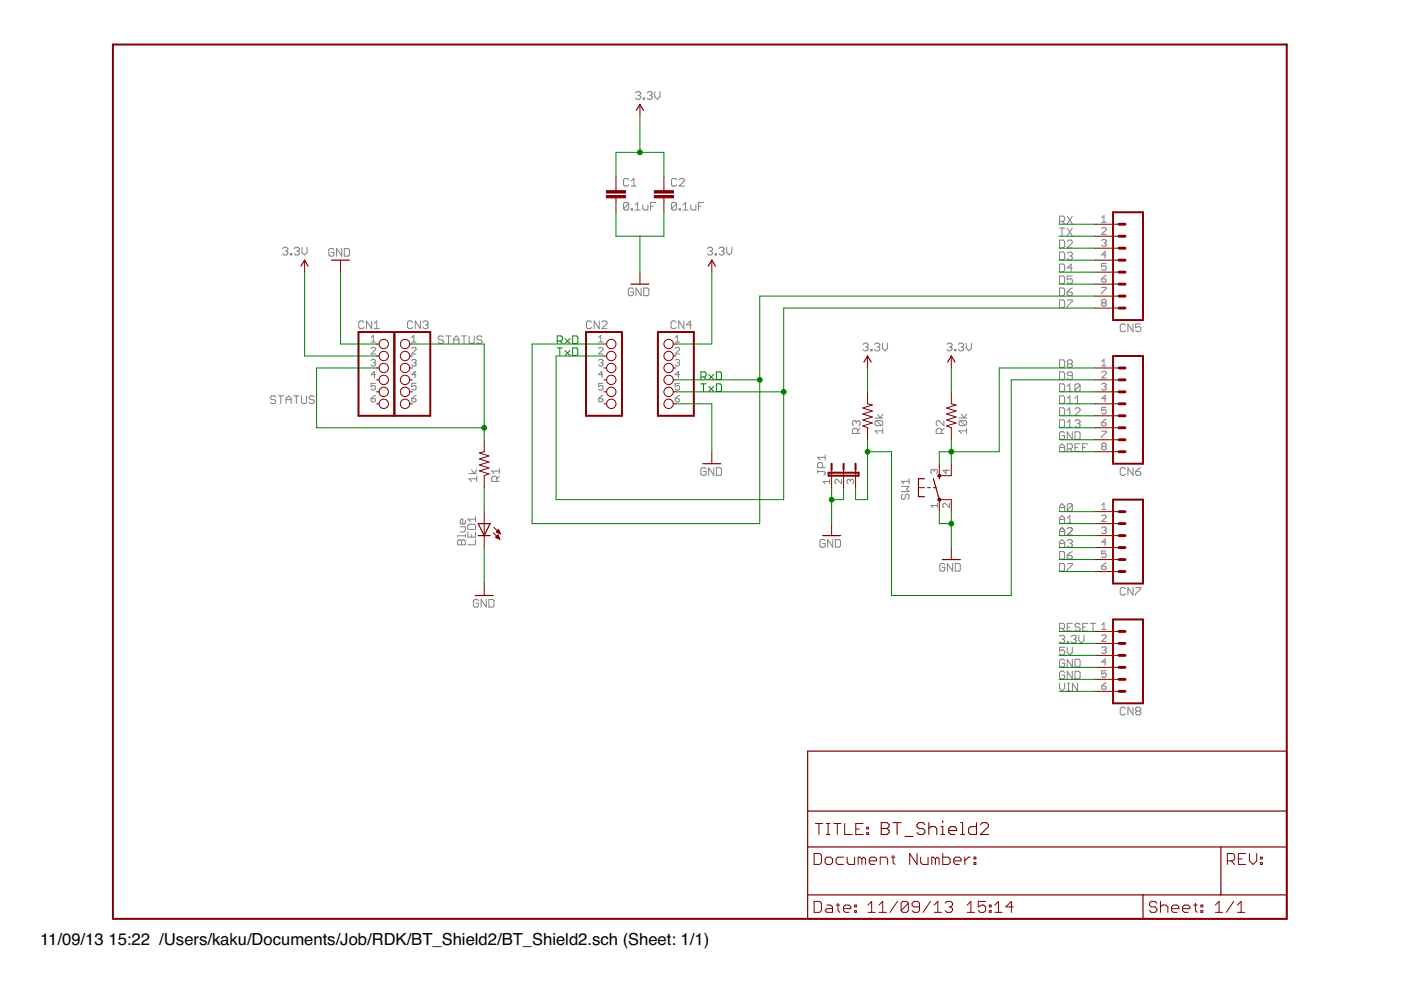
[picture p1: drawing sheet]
<svg xmlns="http://www.w3.org/2000/svg" width="297mm" height="210mm" viewBox="0 0 297 210" stroke-linecap="round" stroke-linejoin="round" font-family="sans-serif">
<defs><g id="words">
<g font-size="3.5">
<text x="8.5" y="200.4">11/09/13</text>
<text x="23" y="200.4">15:22 /Users/kaku/Documents/Job/RDK/BT_Shield2/BT_Shield2.sch (Sheet: 1/1)</text>
</g>
</g></defs>
<g fill="#808080" stroke="#808080" stroke-width=".21">
<path d="M200.1 119.5l.2 .2z"/>
<path d="M199.5 119.5h.6z"/>
<path d="M199.2 119.7l.3-.2z"/>
<path d="M199.2 119.7v1.1z"/>
<path d="M199.2 120.8l.3 .3z"/>
<path d="M199.5 121.1h.6z"/>
<path d="M200.1 121.1l.2-.3z"/>
<path d="M200.3 120.3v.5z"/>
<path d="M199.8 120.3h.5z"/>
<path d="M200.9 119.5v1.6z"/>
<path d="M200.9 119.5l1.1 1.6z"/>
<path d="M202 119.5v1.6z"/>
<path d="M202.5 119.5v1.6z"/>
<path d="M202.5 121.1h.8z"/>
<path d="M203.3 121.1l.3-.3z"/>
<path d="M203.6 119.7v1.1z"/>
<path d="M203.3 119.5l.3 .2z"/>
<path d="M202.5 119.5h.8z"/>
<path d="M97 115.5h1.7z"/>
<path d="M97 114.7v.8z"/>
<path d="M97 114.7l.3-.3z"/>
<path d="M97.3 114.4h.3z"/>
<path d="M97.6 114.4l.2 .3z"/>
<path d="M97.8 114.7l.3-.3z"/>
<path d="M98.1 114.4h.3z"/>
<path d="M98.4 114.4l.3 .3z"/>
<path d="M98.7 114.7v.8z"/>
<path d="M97.8 114.7v.8z"/>
<path d="M97 113.6v.3z"/>
<path d="M97 113.6h1.7z"/>
<path d="M98.7 113.3v.6z"/>
<path d="M97.6 112.8h.8z"/>
<path d="M98.4 112.8l.3-.3z"/>
<path d="M98.7 111.7v.8z"/>
<path d="M97.6 111.7h1.1z"/>
<path d="M98.7 110.3v.6z"/>
<path d="M98.7 110.9l-.3 .2z"/>
<path d="M97.8 111.1h.6z"/>
<path d="M97.6 110.9l.2 .2z"/>
<path d="M97.6 110.3v.6z"/>
<path d="M97.8 110.1l-.2 .2z"/>
<path d="M97.8 110.1h.3z"/>
<path d="M98.1 110.1v1z"/>
<path d="M99.4 101.5l.6 .6z"/>
<path d="M99.4 101.5h1.7z"/>
<path d="M101.1 101v1.1z"/>
<path d="M99.4 100.4h1.7z"/>
<path d="M101.1 99.6l-.6 .8z"/>
<path d="M100 99.6l.5 .8z"/>
<path d="M101.2 127.1l.3 .3z"/>
<path d="M100.6 127.1h.6z"/>
<path d="M100.6 127.1l-.2 .3z"/>
<path d="M100.4 127.4v1z"/>
<path d="M100.4 128.4l.2 .3z"/>
<path d="M100.6 128.7h.6z"/>
<path d="M101.2 128.7l.3-.3z"/>
<path d="M101.5 127.9v.5z"/>
<path d="M100.9 127.9h.6z"/>
<path d="M102 127.1v1.6z"/>
<path d="M102 127.1l1.1 1.6z"/>
<path d="M103.1 127.1v1.6z"/>
<path d="M103.7 127.1v1.6z"/>
<path d="M103.7 128.7h.8z"/>
<path d="M104.7 128.4l-.2 .3z"/>
<path d="M104.7 127.4v1z"/>
<path d="M104.5 127.1l.2 .3z"/>
<path d="M103.7 127.1h.8z"/>
<path d="M70.5 52.7l.3 .3z"/>
<path d="M70 52.7h.5z"/>
<path d="M69.7 53l.3-.3z"/>
<path d="M69.7 53v1z"/>
<path d="M69.7 54l.3 .3z"/>
<path d="M70 54.3h.5z"/>
<path d="M70.8 54l-.3 .3z"/>
<path d="M70.8 53.5v.5z"/>
<path d="M70.3 53.5h.5z"/>
<path d="M71.4 52.7v1.6z"/>
<path d="M71.4 52.7l1.1 1.6z"/>
<path d="M72.5 52.7v1.6z"/>
<path d="M73 52.7v1.6z"/>
<path d="M73 54.3h.8z"/>
<path d="M73.8 54.3l.3-.3z"/>
<path d="M74.1 53v1z"/>
<path d="M73.8 52.7l.3 .3z"/>
<path d="M73 52.7h.8z"/>
<path d="M149.4 99.2l.3 .2z"/>
<path d="M148.9 99.2h.5z"/>
<path d="M148.9 99.2l-.3 .2z"/>
<path d="M148.6 99.4v1.1z"/>
<path d="M148.6 100.5l.3 .3z"/>
<path d="M148.9 100.8h.5z"/>
<path d="M149.4 100.8l.3-.3z"/>
<path d="M149.7 100v.5z"/>
<path d="M149.2 100h.5z"/>
<path d="M150.3 99.2v1.6z"/>
<path d="M150.3 99.2l1 1.6z"/>
<path d="M151.3 99.2v1.6z"/>
<path d="M151.9 99.2v1.6z"/>
<path d="M151.9 100.8h.8z"/>
<path d="M153 100.5l-.3 .3z"/>
<path d="M153 99.4v1.1z"/>
<path d="M152.7 99.2l.3 .2z"/>
<path d="M151.9 99.2h.8z"/>
<path d="M60.2 52.4l-.3 .3z"/>
<path d="M60.2 52.4h.5z"/>
<path d="M60.7 52.4l.3 .3z"/>
<path d="M61 52.7v.3z"/>
<path d="M61 53l-.3 .3z"/>
<path d="M60.5 53.3h.2z"/>
<path d="M60.7 53.3l.3 .2z"/>
<path d="M61 53.5v.3z"/>
<path d="M61 53.8l-.3 .3z"/>
<path d="M60.2 54.1h.5z"/>
<path d="M59.9 53.8l.3 .3z"/>
<path d="M61.6 53.8v.3z"/>
<path d="M61.6 53.8h.2z"/>
<path d="M61.8 53.8v.3z"/>
<path d="M61.6 54.1h.2z"/>
<path d="M62.7 52.4l-.3 .3z"/>
<path d="M62.7 52.4h.5z"/>
<path d="M63.2 52.4l.3 .3z"/>
<path d="M63.5 52.7v.3z"/>
<path d="M63.5 53l-.3 .3z"/>
<path d="M62.9 53.3h.3z"/>
<path d="M63.2 53.3l.3 .2z"/>
<path d="M63.5 53.5v.3z"/>
<path d="M63.5 53.8l-.3 .3z"/>
<path d="M62.7 54.1h.5z"/>
<path d="M62.4 53.8l.3 .3z"/>
<path d="M64 52.4v1.1z"/>
<path d="M64 53.5l.6 .6z"/>
<path d="M64.6 54.1l.5-.6z"/>
<path d="M65.1 52.4v1.1z"/>
<path d="M150.2 52.4l-.2 .3z"/>
<path d="M150.2 52.4h.6z"/>
<path d="M150.8 52.4l.3 .3z"/>
<path d="M151.1 52.7v.3z"/>
<path d="M151.1 53l-.3 .3z"/>
<path d="M150.5 53.3h.3z"/>
<path d="M150.8 53.3l.3 .2z"/>
<path d="M151.1 53.5v.3z"/>
<path d="M151.1 53.8l-.3 .3z"/>
<path d="M150.2 54.1h.6z"/>
<path d="M150 53.8l.2 .3z"/>
<path d="M151.6 53.8v.3z"/>
<path d="M151.6 53.8h.3z"/>
<path d="M151.9 53.8v.3z"/>
<path d="M151.6 54.1h.3z"/>
<path d="M152.7 52.4l-.3 .3z"/>
<path d="M152.7 52.4h.5z"/>
<path d="M153.2 52.4l.3 .3z"/>
<path d="M153.5 52.7v.3z"/>
<path d="M153.2 53.3l.3-.3z"/>
<path d="M153 53.3h.2z"/>
<path d="M153.2 53.3l.3 .2z"/>
<path d="M153.5 53.5v.3z"/>
<path d="M153.5 53.8l-.3 .3z"/>
<path d="M152.7 54.1h.5z"/>
<path d="M152.4 53.8l.3 .3z"/>
<path d="M154.1 52.4v1.1z"/>
<path d="M154.1 53.5l.5 .6z"/>
<path d="M154.6 54.1l.6-.6z"/>
<path d="M155.2 52.4v1.1z"/>
<path d="M203.3 91.4l.6 .5z"/>
<path d="M203.3 91.4h1.6z"/>
<path d="M204.9 90.8v1.1z"/>
<path d="M203.6 90.3h1.1z"/>
<path d="M203.3 90l.3 .3z"/>
<path d="M203.3 89.5v.5z"/>
<path d="M203.3 89.5l.3-.3z"/>
<path d="M203.6 89.2h1.1z"/>
<path d="M204.7 89.2l.2 .3z"/>
<path d="M204.9 89.5v.5z"/>
<path d="M204.7 90.3l.2-.3z"/>
<path d="M203.6 89.2l1.1 1.1z"/>
<path d="M203.3 88.6h1.6z"/>
<path d="M204.9 87.8l-.5 .8z"/>
<path d="M203.9 87.8l.5 .8z"/>
<path d="M200.8 73l.2-.3z"/>
<path d="M201 72.7h.6z"/>
<path d="M201.6 72.7l.2 .3z"/>
<path d="M201.8 73v.3z"/>
<path d="M201.8 73.3l-.2 .3z"/>
<path d="M201.3 73.6h.3z"/>
<path d="M201.6 73.6l.2 .2z"/>
<path d="M201.8 73.8v.3z"/>
<path d="M201.8 74.1l-.2 .3z"/>
<path d="M201 74.4h.6z"/>
<path d="M200.8 74.1l.2 .3z"/>
<path d="M202.4 74.1v.3z"/>
<path d="M202.4 74.1h.3z"/>
<path d="M202.7 74.1v.3z"/>
<path d="M202.4 74.4h.3z"/>
<path d="M203.2 73l.3-.3z"/>
<path d="M203.5 72.7h.5z"/>
<path d="M204 72.7l.3 .3z"/>
<path d="M204.3 73v.3z"/>
<path d="M204.3 73.3l-.3 .3z"/>
<path d="M203.8 73.6h.2z"/>
<path d="M204 73.6l.3 .2z"/>
<path d="M204.3 73.8v.3z"/>
<path d="M204.3 74.1l-.3 .3z"/>
<path d="M203.5 74.4h.5z"/>
<path d="M203.2 74.1l.3 .3z"/>
<path d="M204.9 72.7v1.1z"/>
<path d="M204.9 73.8l.5 .6z"/>
<path d="M205.4 74.4l.6-.6z"/>
<path d="M206 72.7v1.1z"/>
<path d="M135 19.4l-.3 .3z"/>
<path d="M135 19.4h.6z"/>
<path d="M135.6 19.4l.2 .3z"/>
<path d="M135.8 19.7v.3z"/>
<path d="M135.8 20l-.2 .2z"/>
<path d="M135.3 20.2h.3z"/>
<path d="M135.6 20.2l.2 .3z"/>
<path d="M135.8 20.5v.3z"/>
<path d="M135.8 20.8l-.2 .3z"/>
<path d="M135 21.1h.6z"/>
<path d="M134.7 20.8l.3 .3z"/>
<path d="M136.4 20.8v.3z"/>
<path d="M136.4 20.8h.3z"/>
<path d="M136.7 20.8v.3z"/>
<path d="M136.4 21.1h.3z"/>
<path d="M137.5 19.4l-.3 .3z"/>
<path d="M137.5 19.4h.5z"/>
<path d="M138 19.4l.3 .3z"/>
<path d="M138.3 19.7v.3z"/>
<path d="M138 20.2l.3-.2z"/>
<path d="M137.7 20.2h.3z"/>
<path d="M138 20.2l.3 .3z"/>
<path d="M138.3 20.5v.3z"/>
<path d="M138.3 20.8l-.3 .3z"/>
<path d="M137.5 21.1h.5z"/>
<path d="M137.2 20.8l.3 .3z"/>
<path d="M138.8 19.4v1.1z"/>
<path d="M138.8 20.5l.6 .6z"/>
<path d="M139.9 20.5l-.5 .6z"/>
<path d="M139.9 19.4v1.1z"/>
<path d="M132.2 43.2v1.1z"/>
<path d="M132.5 42.9l-.3 .3z"/>
<path d="M132.5 42.9h.5z"/>
<path d="M133 42.9l.3 .3z"/>
<path d="M133.3 43.2v1.1z"/>
<path d="M133 44.5l.3-.2z"/>
<path d="M132.5 44.5h.5z"/>
<path d="M132.2 44.3l.3 .2z"/>
<path d="M133.3 43.2l-1.1 1.1z"/>
<path d="M133.8 44.3v.2z"/>
<path d="M133.8 44.3h.3z"/>
<path d="M134.1 44.3v.2z"/>
<path d="M133.8 44.5h.3z"/>
<path d="M135.2 42.9l-.5 .6z"/>
<path d="M135.2 42.9v1.6z"/>
<path d="M134.7 44.5h1z"/>
<path d="M136.3 43.5v.8z"/>
<path d="M136.3 44.3l.3 .2z"/>
<path d="M136.6 44.5h.8z"/>
<path d="M137.4 43.5v1z"/>
<path d="M137.9 42.9v1.6z"/>
<path d="M137.9 42.9h1.1z"/>
<path d="M137.9 43.7h.6z"/>
<path d="M142.4 43.2v1.1z"/>
<path d="M142.6 42.9l-.2 .3z"/>
<path d="M142.6 42.9h.6z"/>
<path d="M143.2 42.9l.2 .3z"/>
<path d="M143.4 43.2v1.1z"/>
<path d="M143.2 44.5l.2-.2z"/>
<path d="M142.6 44.5h.6z"/>
<path d="M142.4 44.3l.2 .2z"/>
<path d="M143.4 43.2l-1 1.1z"/>
<path d="M144 44.3v.2z"/>
<path d="M144 44.3h.3z"/>
<path d="M144.3 44.3v.2z"/>
<path d="M144 44.5h.3z"/>
<path d="M145.4 42.9l-.6 .6z"/>
<path d="M145.4 42.9v1.6z"/>
<path d="M144.8 44.5h1.1z"/>
<path d="M146.5 43.5v.8z"/>
<path d="M146.5 44.3l.2 .2z"/>
<path d="M146.7 44.5h.8z"/>
<path d="M147.5 43.5v1z"/>
<path d="M148.1 42.9v1.6z"/>
<path d="M148.1 42.9h1.1z"/>
<path d="M148.1 43.7h.5z"/>
<path d="M134 61.1l.3 .2z"/>
<path d="M133.5 61.1h.5z"/>
<path d="M133.5 61.1l-.3 .2z"/>
<path d="M133.2 61.3v1.1z"/>
<path d="M133.2 62.4l.3 .3z"/>
<path d="M133.5 62.7h.5z"/>
<path d="M134 62.7l.3-.3z"/>
<path d="M134.3 61.9v.5z"/>
<path d="M133.8 61.9h.5z"/>
<path d="M134.9 61.1v1.6z"/>
<path d="M134.9 61.1l1 1.6z"/>
<path d="M135.9 61.1v1.6z"/>
<path d="M136.5 61.1v1.6z"/>
<path d="M136.5 62.7h.8z"/>
<path d="M137.6 62.4l-.3 .3z"/>
<path d="M137.6 61.3v1.1z"/>
<path d="M137.3 61.1l.3 .2z"/>
<path d="M136.5 61.1h.8z"/>
<path d="M185.5 91.4l.6 .5z"/>
<path d="M185.5 91.4h1.7z"/>
<path d="M187.2 90.8v1.1z"/>
<path d="M185.8 90.3h1.1z"/>
<path d="M185.5 90l.3 .3z"/>
<path d="M185.5 89.5v.5z"/>
<path d="M185.5 89.5l.3-.3z"/>
<path d="M185.8 89.2h1.1z"/>
<path d="M186.9 89.2l.3 .3z"/>
<path d="M187.2 89.5v.5z"/>
<path d="M186.9 90.3l.3-.3z"/>
<path d="M185.8 89.2l1.1 1.1z"/>
<path d="M185.5 88.6h1.7z"/>
<path d="M187.2 87.8l-.6 .8z"/>
<path d="M186.1 87.8l.5 .8z"/>
<path d="M183 73l.3-.3z"/>
<path d="M183.3 72.7h.5z"/>
<path d="M183.8 72.7l.3 .3z"/>
<path d="M184.1 73v.3z"/>
<path d="M184.1 73.3l-.3 .3z"/>
<path d="M183.5 73.6h.3z"/>
<path d="M183.8 73.6l.3 .2z"/>
<path d="M184.1 73.8v.3z"/>
<path d="M184.1 74.1l-.3 .3z"/>
<path d="M183.3 74.4h.5z"/>
<path d="M183 74.1l.3 .3z"/>
<path d="M184.6 74.1v.3z"/>
<path d="M184.6 74.1h.3z"/>
<path d="M184.9 74.1v.3z"/>
<path d="M184.6 74.4h.3z"/>
<path d="M185.4 73l.3-.3z"/>
<path d="M185.7 72.7h.6z"/>
<path d="M186.3 72.7l.2 .3z"/>
<path d="M186.5 73v.3z"/>
<path d="M186.5 73.3l-.2 .3z"/>
<path d="M186 73.6h.3z"/>
<path d="M186.3 73.6l.2 .2z"/>
<path d="M186.5 73.8v.3z"/>
<path d="M186.5 74.1l-.2 .3z"/>
<path d="M185.7 74.4h.6z"/>
<path d="M185.4 74.1l.3 .3z"/>
<path d="M187.1 72.7v1.1z"/>
<path d="M187.1 73.8l.5 .6z"/>
<path d="M187.6 74.4l.6-.6z"/>
<path d="M188.2 72.7v1.1z"/>
<path d="M174.7 114.4l.2 .3z"/>
<path d="M174.1 114.4h.6z"/>
<path d="M173.8 114.7l.3-.3z"/>
<path d="M173.8 114.7v1.1z"/>
<path d="M173.8 115.8l.3 .2z"/>
<path d="M174.1 116h.6z"/>
<path d="M174.7 116l.2-.2z"/>
<path d="M174.9 115.2v.6z"/>
<path d="M174.4 115.2h.5z"/>
<path d="M175.5 114.4v1.6z"/>
<path d="M175.5 114.4l1.1 1.6z"/>
<path d="M176.6 114.4v1.6z"/>
<path d="M177.1 114.4v1.6z"/>
<path d="M177.1 116h.8z"/>
<path d="M177.9 116l.3-.2z"/>
<path d="M178.2 114.7v1.1z"/>
<path d="M177.9 114.4l.3 .3z"/>
<path d="M177.1 114.4h.8z"/>
<path d="M197.4 107.2l.4 .4z"/>
<path d="M197.4 107.2h1.4z"/>
<path d="M198.8 106.7v.9z"/>
<path d="M197.4 100.2l.2 .2z"/>
<path d="M197.4 99.7v.5z"/>
<path d="M197.6 99.5l-.2 .2z"/>
<path d="M197.6 99.5h.2z"/>
<path d="M197.8 99.5l.3 .2z"/>
<path d="M198.1 99.7v.3z"/>
<path d="M198.1 99.7l.2-.2z"/>
<path d="M198.3 99.5h.2z"/>
<path d="M198.5 99.5l.3 .2z"/>
<path d="M198.8 99.7v.5z"/>
<path d="M198.5 100.4l.3-.2z"/>
<path d="M199.9 99.7h1.4z"/>
<path d="M199.9 99.7l.7 .7z"/>
<path d="M200.6 99.5v.9z"/>
<path d="M201.3 106.7v.9z"/>
<path d="M200.4 106.7l.9 .9z"/>
<path d="M200.1 106.7h.3z"/>
<path d="M200.1 106.7l-.2 .2z"/>
<path d="M199.9 106.9v.5z"/>
<path d="M199.9 107.4l.2 .2z"/>
<path d="M191.4 104.8l-.3 .3z"/>
<path d="M191.1 105.1v.5z"/>
<path d="M191.1 105.6l.3 .3z"/>
<path d="M191.4 105.9h.3z"/>
<path d="M191.7 105.9l.2-.3z"/>
<path d="M191.9 105.1v.5z"/>
<path d="M192.2 104.8l-.3 .3z"/>
<path d="M192.2 104.8h.3z"/>
<path d="M192.5 104.8l.2 .3z"/>
<path d="M192.7 105.1v.5z"/>
<path d="M192.7 105.6l-.2 .3z"/>
<path d="M191.1 104.2h1.6z"/>
<path d="M192.2 103.7l.5 .5z"/>
<path d="M192.2 103.7l.5-.6z"/>
<path d="M191.1 103.1h1.6z"/>
<path d="M191.1 102l.6 .6z"/>
<path d="M191.1 102h1.6z"/>
<path d="M192.7 101.5v1.1z"/>
<path d="M233.6 46.2l.5-.5z"/>
<path d="M234.1 45.7v1.4z"/>
<path d="M233.6 47.1h.9z"/>
<path d="M233.6 49.7h.9z"/>
<path d="M233.6 49.7l.9-1z"/>
<path d="M234.5 48.5v.2z"/>
<path d="M234.3 48.3l.2 .2z"/>
<path d="M233.8 48.3h.5z"/>
<path d="M233.6 48.5l.2-.2z"/>
<path d="M233.6 51l.2-.2z"/>
<path d="M233.8 50.8h.5z"/>
<path d="M234.3 50.8l.2 .2z"/>
<path d="M234.5 51v.3z"/>
<path d="M234.5 51.3l-.2 .2z"/>
<path d="M234.1 51.5h.2z"/>
<path d="M234.3 51.5l.2 .2z"/>
<path d="M234.5 51.7v.3z"/>
<path d="M234.5 52l-.2 .2z"/>
<path d="M233.8 52.2h.5z"/>
<path d="M233.6 52l.2 .2z"/>
<path d="M234.3 53.3v1.4z"/>
<path d="M233.6 54l.7-.7z"/>
<path d="M233.6 54h.9z"/>
<path d="M233.6 55.9h.9z"/>
<path d="M233.6 55.9v.7z"/>
<path d="M233.6 56.6l.5-.3z"/>
<path d="M234.1 56.3h.2z"/>
<path d="M234.3 56.3l.2 .3z"/>
<path d="M234.5 56.6v.4z"/>
<path d="M234.5 57l-.2 .3z"/>
<path d="M233.8 57.3h.5z"/>
<path d="M233.6 57l.2 .3z"/>
<path d="M238.3 68.7l.3 .3z"/>
<path d="M237.8 68.7h.5z"/>
<path d="M237.8 68.7l-.3 .3z"/>
<path d="M237.5 69v1z"/>
<path d="M237.5 70l.3 .3z"/>
<path d="M237.8 70.3h.5z"/>
<path d="M238.3 70.3l.3-.3z"/>
<path d="M239.1 68.7v1.6z"/>
<path d="M239.1 68.7l1.1 1.6z"/>
<path d="M240.2 68.7v1.6z"/>
<path d="M240.8 68.7h1.1z"/>
<path d="M240.8 68.7v.8z"/>
<path d="M240.8 69.5l.5-.3z"/>
<path d="M241.3 69.2h.3z"/>
<path d="M241.6 69.2l.3 .3z"/>
<path d="M241.9 69.5v.5z"/>
<path d="M241.9 70l-.3 .3z"/>
<path d="M241 70.3h.6z"/>
<path d="M240.8 70l.2 .3z"/>
<path d="M234.1 58.7l.4-.3z"/>
<path d="M233.6 59.1l.5-.4z"/>
<path d="M233.6 59.1v.5z"/>
<path d="M233.6 59.6l.2 .2z"/>
<path d="M233.8 59.8h.5z"/>
<path d="M234.3 59.8l.2-.2z"/>
<path d="M234.5 59.4v.2z"/>
<path d="M234.3 59.1l.2 .3z"/>
<path d="M233.6 59.1h.7z"/>
<path d="M233.6 61h.9z"/>
<path d="M234.5 61v.2z"/>
<path d="M233.6 62.1l.9-.9z"/>
<path d="M233.6 62.1v.3z"/>
<path d="M233.6 63.7l.2-.2z"/>
<path d="M233.8 63.5h.5z"/>
<path d="M234.3 63.5l.2 .2z"/>
<path d="M234.5 63.7v.3z"/>
<path d="M234.5 64l-.2 .2z"/>
<path d="M234.3 64.2l.2 .2z"/>
<path d="M234.5 64.4v.3z"/>
<path d="M234.5 64.7l-.2 .2z"/>
<path d="M233.8 64.9h.5z"/>
<path d="M233.6 64.7l.2 .2z"/>
<path d="M233.6 64.4v.3z"/>
<path d="M233.6 64.4l.2-.2z"/>
<path d="M233.6 64l.2 .2z"/>
<path d="M233.6 63.7v.3z"/>
<path d="M233.8 64.2h.5z"/>
<path d="M233.6 76.7l.5-.5z"/>
<path d="M234.1 76.2v1.4z"/>
<path d="M233.6 77.6h.9z"/>
<path d="M233.6 80.1h.9z"/>
<path d="M233.6 80.1l.9-.9z"/>
<path d="M234.5 79v.2z"/>
<path d="M234.3 78.7l.2 .3z"/>
<path d="M233.8 78.7h.5z"/>
<path d="M233.6 79l.2-.3z"/>
<path d="M233.6 81.5l.2-.2z"/>
<path d="M233.8 81.3h.5z"/>
<path d="M234.3 81.3l.2 .2z"/>
<path d="M234.5 81.5v.2z"/>
<path d="M234.5 81.7l-.2 .3z"/>
<path d="M234.1 82h.2z"/>
<path d="M234.3 82l.2 .2z"/>
<path d="M234.5 82.2v.2z"/>
<path d="M234.5 82.4l-.2 .3z"/>
<path d="M233.8 82.7h.5z"/>
<path d="M233.6 82.4l.2 .3z"/>
<path d="M234.3 83.8v1.4z"/>
<path d="M233.6 84.5l.7-.7z"/>
<path d="M233.6 84.5h.9z"/>
<path d="M233.6 86.4h.9z"/>
<path d="M233.6 86.4v.7z"/>
<path d="M233.6 87.1l.5-.3z"/>
<path d="M234.1 86.8h.2z"/>
<path d="M234.3 86.8l.2 .3z"/>
<path d="M234.5 87.1v.4z"/>
<path d="M234.5 87.5l-.2 .3z"/>
<path d="M233.8 87.8h.5z"/>
<path d="M233.6 87.5l.2 .3z"/>
<path d="M238.3 99.2l.3 .2z"/>
<path d="M237.8 99.2h.5z"/>
<path d="M237.8 99.2l-.3 .2z"/>
<path d="M237.5 99.4v1.1z"/>
<path d="M237.5 100.5l.3 .3z"/>
<path d="M237.8 100.8h.5z"/>
<path d="M238.3 100.8l.3-.3z"/>
<path d="M239.1 99.2v1.6z"/>
<path d="M239.1 99.2l1.1 1.6z"/>
<path d="M240.2 99.2v1.6z"/>
<path d="M241.3 99.4l.6-.2z"/>
<path d="M240.8 100l.5-.6z"/>
<path d="M240.8 100v.5z"/>
<path d="M240.8 100.5l.2 .3z"/>
<path d="M241 100.8h.6z"/>
<path d="M241.6 100.8l.3-.3z"/>
<path d="M241.9 100.2v.3z"/>
<path d="M241.6 100l.3 .2z"/>
<path d="M240.8 100h.8z"/>
<path d="M234.1 89.1l.4-.2z"/>
<path d="M233.6 89.6l.5-.5z"/>
<path d="M233.6 89.6v.5z"/>
<path d="M233.6 90.1l.2 .2z"/>
<path d="M233.8 90.3h.5z"/>
<path d="M234.3 90.3l.2-.2z"/>
<path d="M234.5 89.8v.3z"/>
<path d="M234.3 89.6l.2 .2z"/>
<path d="M233.6 89.6h.7z"/>
<path d="M233.6 91.4h.9z"/>
<path d="M234.5 91.4v.3z"/>
<path d="M234.5 91.7l-.9 .9z"/>
<path d="M233.6 92.6v.2z"/>
<path d="M233.6 94.2l.2-.2z"/>
<path d="M233.8 94h.5z"/>
<path d="M234.3 94l.2 .2z"/>
<path d="M234.5 94.2v.2z"/>
<path d="M234.5 94.4l-.2 .3z"/>
<path d="M234.3 94.7l.2 .2z"/>
<path d="M234.5 94.9v.2z"/>
<path d="M234.5 95.1l-.2 .3z"/>
<path d="M233.8 95.4h.5z"/>
<path d="M233.6 95.1l.2 .3z"/>
<path d="M233.6 94.9v.2z"/>
<path d="M233.6 94.9l.2-.2z"/>
<path d="M233.6 94.4l.2 .3z"/>
<path d="M233.6 94.2v.2z"/>
<path d="M233.8 94.7h.5z"/>
<path d="M233.6 107.1l.5-.4z"/>
<path d="M234.1 106.7v1.4z"/>
<path d="M233.6 108.1h.9z"/>
<path d="M233.6 110.6h.9z"/>
<path d="M233.6 110.6l.9-.9z"/>
<path d="M234.5 109.4v.3z"/>
<path d="M234.3 109.2l.2 .2z"/>
<path d="M233.8 109.2h.5z"/>
<path d="M233.6 109.4l.2-.2z"/>
<path d="M233.6 112l.2-.3z"/>
<path d="M233.8 111.7h.5z"/>
<path d="M234.3 111.7l.2 .3z"/>
<path d="M234.5 112v.2z"/>
<path d="M234.5 112.2l-.2 .2z"/>
<path d="M234.1 112.4h.2z"/>
<path d="M234.3 112.4l.2 .3z"/>
<path d="M234.5 112.7v.2z"/>
<path d="M234.5 112.9l-.2 .2z"/>
<path d="M233.8 113.1h.5z"/>
<path d="M233.6 112.9l.2 .2z"/>
<path d="M234.3 114.3v1.4z"/>
<path d="M233.6 115l.7-.7z"/>
<path d="M233.6 115h.9z"/>
<path d="M233.6 116.8h.9z"/>
<path d="M233.6 116.8v.7z"/>
<path d="M233.6 117.5l.5-.2z"/>
<path d="M234.1 117.3h.2z"/>
<path d="M234.3 117.3l.2 .2z"/>
<path d="M234.5 117.5v.5z"/>
<path d="M234.5 118l-.2 .2z"/>
<path d="M233.8 118.2h.5z"/>
<path d="M233.6 118l.2 .2z"/>
<path d="M238.3 124.5l.3 .3z"/>
<path d="M237.8 124.5h.5z"/>
<path d="M237.8 124.5l-.3 .3z"/>
<path d="M237.5 124.8v1.1z"/>
<path d="M237.5 125.9l.3 .3z"/>
<path d="M237.8 126.2h.5z"/>
<path d="M238.3 126.2l.3-.3z"/>
<path d="M239.1 124.5v1.7z"/>
<path d="M239.1 124.5l1.1 1.7z"/>
<path d="M240.2 124.5v1.7z"/>
<path d="M240.8 124.5h1.1z"/>
<path d="M241.9 124.5v.3z"/>
<path d="M240.8 125.9l1.1-1.1z"/>
<path d="M240.8 125.9v.3z"/>
<path d="M234.1 119.6l.4-.2z"/>
<path d="M233.6 120.1l.5-.5z"/>
<path d="M233.6 120.1v.4z"/>
<path d="M233.6 120.5l.2 .3z"/>
<path d="M233.8 120.8h.5z"/>
<path d="M234.3 120.8l.2-.3z"/>
<path d="M234.5 120.3v.2z"/>
<path d="M234.3 120.1l.2 .2z"/>
<path d="M233.6 120.1h.7z"/>
<path d="M233.6 132.5l.5-.4z"/>
<path d="M234.1 132.1v1.4z"/>
<path d="M233.6 133.5h.9z"/>
<path d="M233.6 136h.9z"/>
<path d="M233.6 136l.9-.9z"/>
<path d="M234.5 134.8v.3z"/>
<path d="M234.3 134.6l.2 .2z"/>
<path d="M233.8 134.6h.5z"/>
<path d="M233.6 134.8l.2-.2z"/>
<path d="M233.6 137.4l.2-.3z"/>
<path d="M233.8 137.1h.5z"/>
<path d="M234.3 137.1l.2 .3z"/>
<path d="M234.5 137.4v.2z"/>
<path d="M234.5 137.6l-.2 .2z"/>
<path d="M234.1 137.8h.2z"/>
<path d="M234.3 137.8l.2 .3z"/>
<path d="M234.5 138.1v.2z"/>
<path d="M234.5 138.3l-.2 .2z"/>
<path d="M233.8 138.5h.5z"/>
<path d="M233.6 138.3l.2 .2z"/>
<path d="M234.3 139.7v1.4z"/>
<path d="M233.6 140.4l.7-.7z"/>
<path d="M233.6 140.4h.9z"/>
<path d="M233.6 142.2h.9z"/>
<path d="M233.6 142.2v.7z"/>
<path d="M233.6 142.9l.5-.2z"/>
<path d="M234.1 142.7h.2z"/>
<path d="M234.3 142.7l.2 .2z"/>
<path d="M234.5 142.9v.5z"/>
<path d="M234.5 143.4l-.2 .2z"/>
<path d="M233.8 143.6h.5z"/>
<path d="M233.6 143.4l.2 .2z"/>
<path d="M238.3 149.9l.3 .3z"/>
<path d="M237.8 149.9h.5z"/>
<path d="M237.8 149.9l-.3 .3z"/>
<path d="M237.5 150.2v1.1z"/>
<path d="M237.5 151.3l.3 .3z"/>
<path d="M237.8 151.6h.5z"/>
<path d="M238.3 151.6l.3-.3z"/>
<path d="M239.1 149.9v1.7z"/>
<path d="M239.1 149.9l1.1 1.7z"/>
<path d="M240.2 149.9v1.7z"/>
<path d="M240.8 150.2l.2-.3z"/>
<path d="M241 149.9h.6z"/>
<path d="M241.6 149.9l.3 .3z"/>
<path d="M241.9 150.2v.3z"/>
<path d="M241.9 150.5l-.3 .3z"/>
<path d="M241.6 150.8l.3 .2z"/>
<path d="M241.9 151v.3z"/>
<path d="M241.9 151.3l-.3 .3z"/>
<path d="M241 151.6h.6z"/>
<path d="M240.8 151.3l.2 .3z"/>
<path d="M240.8 151v.3z"/>
<path d="M240.8 151l.2-.2z"/>
<path d="M240.8 150.5l.2 .3z"/>
<path d="M240.8 150.2v.3z"/>
<path d="M241 150.8h.6z"/>
<path d="M234.1 145l.4-.2z"/>
<path d="M233.6 145.5l.5-.5z"/>
<path d="M233.6 145.5v.4z"/>
<path d="M233.6 145.9l.2 .3z"/>
<path d="M233.8 146.2h.5z"/>
<path d="M234.3 146.2l.2-.3z"/>
<path d="M234.5 145.7v.2z"/>
<path d="M234.3 145.5l.2 .2z"/>
<path d="M233.6 145.5h.7z"/>
<path d="M87.3 71.6l.5-.5z"/>
<path d="M87.8 71.1v1.4z"/>
<path d="M87.3 72.5h.9z"/>
<path d="M87.3 75.1h.9z"/>
<path d="M87.3 75.1l.9-1z"/>
<path d="M88.2 73.9v.2z"/>
<path d="M88 73.7l.2 .2z"/>
<path d="M87.5 73.7h.5z"/>
<path d="M87.5 73.7l-.2 .2z"/>
<path d="M87.3 76.4l.2-.2z"/>
<path d="M87.5 76.2h.5z"/>
<path d="M88 76.2l.2 .2z"/>
<path d="M88.2 76.4v.3z"/>
<path d="M88.2 76.7l-.2 .2z"/>
<path d="M87.8 76.9h.2z"/>
<path d="M88 76.9l.2 .2z"/>
<path d="M88.2 77.1v.3z"/>
<path d="M88.2 77.4l-.2 .2z"/>
<path d="M87.5 77.6h.5z"/>
<path d="M87.3 77.4l.2 .2z"/>
<path d="M88 78.7v1.4z"/>
<path d="M88 78.7l-.7 .7z"/>
<path d="M87.3 79.4h.9z"/>
<path d="M87.3 81.3h.9z"/>
<path d="M87.3 81.3v.7z"/>
<path d="M87.3 82l.5-.3z"/>
<path d="M87.8 81.7h.2z"/>
<path d="M88 81.7l.2 .3z"/>
<path d="M88.2 82v.4z"/>
<path d="M88.2 82.4l-.2 .3z"/>
<path d="M87.5 82.7h.5z"/>
<path d="M87.3 82.4l.2 .3z"/>
<path d="M87.8 84.1l.4-.3z"/>
<path d="M87.8 84.1l-.5 .4z"/>
<path d="M87.3 84.5v.5z"/>
<path d="M87.3 85l.2 .2z"/>
<path d="M87.5 85.2h.5z"/>
<path d="M88 85.2l.2-.2z"/>
<path d="M88.2 84.8v.2z"/>
<path d="M88 84.5l.2 .3z"/>
<path d="M87.3 84.5h.7z"/>
<path d="M87.2 68.1l.3 .2z"/>
<path d="M86.7 68.1h.5z"/>
<path d="M86.7 68.1l-.3 .2z"/>
<path d="M86.4 68.3v1.1z"/>
<path d="M86.4 69.4l.3 .3z"/>
<path d="M86.7 69.7h.5z"/>
<path d="M87.2 69.7l.3-.3z"/>
<path d="M88 68.1v1.6z"/>
<path d="M88 68.1l1.1 1.6z"/>
<path d="M89.1 68.1v1.6z"/>
<path d="M89.9 68.1l-.2 .2z"/>
<path d="M89.9 68.1h.6z"/>
<path d="M90.5 68.1l.3 .2z"/>
<path d="M90.8 68.3v.3z"/>
<path d="M90.8 68.6l-.3 .3z"/>
<path d="M90.2 68.9h.3z"/>
<path d="M90.5 68.9l.3 .2z"/>
<path d="M90.8 69.1v.3z"/>
<path d="M90.8 69.4l-.3 .3z"/>
<path d="M89.9 69.7h.6z"/>
<path d="M89.7 69.4l.2 .3z"/>
<path d="M143.6 71.1l-.4 .5z"/>
<path d="M143.6 71.1v1.4z"/>
<path d="M143.2 72.5h.9z"/>
<path d="M143.2 75.1h.9z"/>
<path d="M143.2 75.1l.9-1z"/>
<path d="M144.1 73.9v.2z"/>
<path d="M143.8 73.7l.3 .2z"/>
<path d="M143.4 73.7h.4z"/>
<path d="M143.4 73.7l-.2 .2z"/>
<path d="M143.4 76.2l-.2 .2z"/>
<path d="M143.4 76.2h.4z"/>
<path d="M143.8 76.2l.3 .2z"/>
<path d="M144.1 76.4v.3z"/>
<path d="M144.1 76.7l-.3 .2z"/>
<path d="M143.6 76.9h.2z"/>
<path d="M143.8 76.9l.3 .2z"/>
<path d="M144.1 77.1v.3z"/>
<path d="M144.1 77.4l-.3 .2z"/>
<path d="M143.4 77.6h.4z"/>
<path d="M143.2 77.4l.2 .2z"/>
<path d="M143.8 78.7v1.4z"/>
<path d="M143.8 78.7l-.6 .7z"/>
<path d="M143.2 79.4h.9z"/>
<path d="M143.2 81.3h.9z"/>
<path d="M143.2 81.3v.7z"/>
<path d="M143.2 82l.4-.3z"/>
<path d="M143.6 81.7h.2z"/>
<path d="M143.8 81.7l.3 .3z"/>
<path d="M144.1 82v.4z"/>
<path d="M144.1 82.4l-.3 .3z"/>
<path d="M143.4 82.7h.4z"/>
<path d="M143.2 82.4l.2 .3z"/>
<path d="M143.6 84.1l.5-.3z"/>
<path d="M143.6 84.1l-.4 .4z"/>
<path d="M143.2 84.5v.5z"/>
<path d="M143.2 85l.2 .2z"/>
<path d="M143.4 85.2h.4z"/>
<path d="M143.8 85.2l.3-.2z"/>
<path d="M144.1 84.8v.2z"/>
<path d="M143.8 84.5l.3 .3z"/>
<path d="M143.2 84.5h.6z"/>
<path d="M143.1 68.1l.3 .2z"/>
<path d="M142.5 68.1h.6z"/>
<path d="M142.5 68.1l-.2 .2z"/>
<path d="M142.3 68.3v1.1z"/>
<path d="M142.3 69.4l.2 .3z"/>
<path d="M142.5 69.7h.6z"/>
<path d="M143.1 69.7l.3-.3z"/>
<path d="M143.9 68.1v1.6z"/>
<path d="M143.9 68.1l1.1 1.6z"/>
<path d="M145 68.1v1.6z"/>
<path d="M146.4 68.1v1.6z"/>
<path d="M146.4 68.1l-.9 .8z"/>
<path d="M145.5 68.9h1.1z"/>
<path d="M99.2 115.5h1.6z"/>
<path d="M100.8 114.4v1.1z"/>
<path d="M99.2 112.8v1.1z"/>
<path d="M99.2 113.9h1.6z"/>
<path d="M100.8 112.8v1.1z"/>
<path d="M100 113.3v.6z"/>
<path d="M99.2 112.2h1.6z"/>
<path d="M100.8 111.4v.8z"/>
<path d="M100.5 111.2l.3 .2z"/>
<path d="M99.5 111.2h1z"/>
<path d="M99.2 111.4l.3-.2z"/>
<path d="M99.2 111.4v.8z"/>
<path d="M99.2 110.1l.5 .5z"/>
<path d="M99.2 110.1h1.6z"/>
<path d="M100.8 109.5v1.1z"/>
<path d="M104.2 102.1h1.7z"/>
<path d="M104.2 101.2v.9z"/>
<path d="M104.5 101l-.3 .2z"/>
<path d="M104.5 101h.6z"/>
<path d="M105.1 101l.2 .2z"/>
<path d="M105.3 101.2v.9z"/>
<path d="M105.9 101l-.6 .5z"/>
<path d="M104.2 99.9l.6 .5z"/>
<path d="M104.2 99.9h1.7z"/>
<path d="M105.9 99.3v1.1z"/>
<path d="M198.5 91.9h1.6z"/>
<path d="M198.5 91.1v.8z"/>
<path d="M198.5 91.1l.3-.3z"/>
<path d="M198.8 90.8h.5z"/>
<path d="M199.3 90.8l.3 .3z"/>
<path d="M199.6 91.1v.8z"/>
<path d="M199.6 91.4l.5-.6z"/>
<path d="M200.1 89.2v1.1z"/>
<path d="M199.1 89.2l1 1.1z"/>
<path d="M198.8 89.2h.3z"/>
<path d="M198.8 89.2l-.3 .3z"/>
<path d="M198.5 89.5v.5z"/>
<path d="M198.5 90l.3 .3z"/>
<path d="M78.7 71.6l.4-.5z"/>
<path d="M79.1 71.1v1.4z"/>
<path d="M78.7 72.5h.9z"/>
<path d="M78.7 75.1h.9z"/>
<path d="M78.7 75.1l.9-1z"/>
<path d="M79.6 73.9v.2z"/>
<path d="M79.4 73.7l.2 .2z"/>
<path d="M78.9 73.7h.5z"/>
<path d="M78.9 73.7l-.2 .2z"/>
<path d="M78.7 76.4l.2-.2z"/>
<path d="M78.9 76.2h.5z"/>
<path d="M79.4 76.2l.2 .2z"/>
<path d="M79.6 76.4v.3z"/>
<path d="M79.6 76.7l-.2 .2z"/>
<path d="M79.1 76.9h.3z"/>
<path d="M79.4 76.9l.2 .2z"/>
<path d="M79.6 77.1v.3z"/>
<path d="M79.6 77.4l-.2 .2z"/>
<path d="M78.9 77.6h.5z"/>
<path d="M78.7 77.4l.2 .2z"/>
<path d="M79.4 78.7v1.4z"/>
<path d="M79.4 78.7l-.7 .7z"/>
<path d="M78.7 79.4h.9z"/>
<path d="M78.7 81.3h.9z"/>
<path d="M78.7 81.3v.7z"/>
<path d="M78.7 82l.4-.3z"/>
<path d="M79.1 81.7h.3z"/>
<path d="M79.4 81.7l.2 .3z"/>
<path d="M79.6 82v.4z"/>
<path d="M79.6 82.4l-.2 .3z"/>
<path d="M78.9 82.7h.5z"/>
<path d="M78.7 82.4l.2 .3z"/>
<path d="M79.1 84.1l.5-.3z"/>
<path d="M79.1 84.1l-.4 .4z"/>
<path d="M78.7 84.5v.5z"/>
<path d="M78.7 85l.2 .2z"/>
<path d="M78.9 85.2h.5z"/>
<path d="M79.4 85.2l.2-.2z"/>
<path d="M79.6 84.8v.2z"/>
<path d="M79.4 84.5l.2 .3z"/>
<path d="M78.7 84.5h.7z"/>
<path d="M76.9 68.1l.3 .2z"/>
<path d="M76.3 68.1h.6z"/>
<path d="M76.3 68.1l-.2 .2z"/>
<path d="M76.1 68.3v1.1z"/>
<path d="M76.1 69.4l.2 .3z"/>
<path d="M76.3 69.7h.6z"/>
<path d="M77.2 69.4l-.3 .3z"/>
<path d="M77.7 68.1v1.6z"/>
<path d="M77.7 68.1l1.1 1.6z"/>
<path d="M78.8 68.1v1.6z"/>
<path d="M79.9 68.1l-.5 .5z"/>
<path d="M79.9 68.1v1.6z"/>
<path d="M79.4 69.7h1z"/>
<path d="M126.9 71.6l.5-.5z"/>
<path d="M127.4 71.1v1.4z"/>
<path d="M126.9 72.5h.9z"/>
<path d="M126.9 75.1h.9z"/>
<path d="M126.9 75.1l.9-1z"/>
<path d="M127.8 73.9v.2z"/>
<path d="M127.6 73.7l.2 .2z"/>
<path d="M127.1 73.7h.5z"/>
<path d="M127.1 73.7l-.2 .2z"/>
<path d="M127.1 76.2l-.2 .2z"/>
<path d="M127.1 76.2h.5z"/>
<path d="M127.6 76.2l.2 .2z"/>
<path d="M127.8 76.4v.3z"/>
<path d="M127.8 76.7l-.2 .2z"/>
<path d="M127.4 76.9h.2z"/>
<path d="M127.6 76.9l.2 .2z"/>
<path d="M127.8 77.1v.3z"/>
<path d="M127.8 77.4l-.2 .2z"/>
<path d="M127.1 77.6h.5z"/>
<path d="M126.9 77.4l.2 .2z"/>
<path d="M127.6 78.7v1.4z"/>
<path d="M127.6 78.7l-.7 .7z"/>
<path d="M126.9 79.4h.9z"/>
<path d="M126.9 81.3h.9z"/>
<path d="M126.9 81.3v.7z"/>
<path d="M126.9 82l.5-.3z"/>
<path d="M127.4 81.7h.2z"/>
<path d="M127.6 81.7l.2 .3z"/>
<path d="M127.8 82v.4z"/>
<path d="M127.8 82.4l-.2 .3z"/>
<path d="M127.1 82.7h.5z"/>
<path d="M126.9 82.4l.2 .3z"/>
<path d="M127.4 84.1l.4-.3z"/>
<path d="M127.4 84.1l-.5 .4z"/>
<path d="M126.9 84.5v.5z"/>
<path d="M126.9 85l.2 .2z"/>
<path d="M127.1 85.2h.5z"/>
<path d="M127.6 85.2l.2-.2z"/>
<path d="M127.8 84.8v.2z"/>
<path d="M127.6 84.5l.2 .3z"/>
<path d="M126.9 84.5h.7z"/>
<path d="M125.1 68.1l.3 .2z"/>
<path d="M124.6 68.1h.5z"/>
<path d="M124.6 68.1l-.3 .2z"/>
<path d="M124.3 68.3v1.1z"/>
<path d="M124.3 69.4l.3 .3z"/>
<path d="M124.6 69.7h.5z"/>
<path d="M125.1 69.7l.3-.3z"/>
<path d="M126 68.1v1.6z"/>
<path d="M126 68.1l1 1.6z"/>
<path d="M127 68.1v1.6z"/>
<path d="M127.6 69.7h1.1z"/>
<path d="M127.6 69.7l1.1-1.1z"/>
<path d="M128.7 68.3v.3z"/>
<path d="M128.4 68.1l.3 .2z"/>
<path d="M127.9 68.1h.5z"/>
<path d="M127.9 68.1l-.3 .2z"/>
<path d="M133 37.8l.3 .3z"/>
<path d="M132.5 37.8h.5z"/>
<path d="M132.5 37.8l-.3 .3z"/>
<path d="M132.2 38.1v1.1z"/>
<path d="M132.2 39.2l.3 .3z"/>
<path d="M132.5 39.5h.5z"/>
<path d="M133 39.5l.3-.3z"/>
<path d="M133.8 38.4l.6-.6z"/>
<path d="M134.4 37.8v1.7z"/>
<path d="M133.8 39.5h1.1z"/>
<path d="M143.2 37.8l.2 .3z"/>
<path d="M142.6 37.8h.6z"/>
<path d="M142.6 37.8l-.2 .3z"/>
<path d="M142.4 38.1v1.1z"/>
<path d="M142.4 39.2l.2 .3z"/>
<path d="M142.6 39.5h.6z"/>
<path d="M143.2 39.5l.2-.3z"/>
<path d="M144 39.5h1.1z"/>
<path d="M144 39.5l1.1-1.1z"/>
<path d="M145.1 38.1v.3z"/>
<path d="M144.8 37.8l.3 .3z"/>
<path d="M144.3 37.8h.5z"/>
<path d="M144 38.1l.3-.3z"/>
<path d="M180.7 91.9h1.7z"/>
<path d="M180.7 91.1v.8z"/>
<path d="M180.7 91.1l.3-.3z"/>
<path d="M181 90.8h.5z"/>
<path d="M181.5 90.8l.3 .3z"/>
<path d="M181.8 91.1v.8z"/>
<path d="M181.8 91.4l.6-.6z"/>
<path d="M180.7 90l.3 .3z"/>
<path d="M180.7 89.5v.5z"/>
<path d="M180.7 89.5l.3-.3z"/>
<path d="M181 89.2h.3z"/>
<path d="M181.3 89.2l.2 .3z"/>
<path d="M181.5 89.5v.2z"/>
<path d="M181.5 89.5l.3-.3z"/>
<path d="M181.8 89.2h.3z"/>
<path d="M182.1 89.2l.3 .3z"/>
<path d="M182.4 89.5v.5z"/>
<path d="M182.1 90.3l.3-.3z"/>
<path d="M174.5 102.1l.5 .5z"/>
<path d="M174.5 102.1h1.4z"/>
<path d="M175.9 101.6v1z"/>
<path d="M178.4 101.6v1z"/>
<path d="M177.5 101.6l.9 1z"/>
<path d="M177.3 101.6h.2z"/>
<path d="M177.3 101.6l-.3 .3z"/>
<path d="M177 101.9v.4z"/>
<path d="M177 102.3l.3 .3z"/>
<path d="M179.6 102.3l.2 .3z"/>
<path d="M179.6 101.9v.4z"/>
<path d="M179.6 101.9l.2-.3z"/>
<path d="M179.8 101.6h.2z"/>
<path d="M180 101.6l.3 .3z"/>
<path d="M180.3 101.9v.2z"/>
<path d="M180.3 101.9l.2-.3z"/>
<path d="M180.5 101.6h.2z"/>
<path d="M180.7 101.6l.3 .3z"/>
<path d="M181 101.9v.4z"/>
<path d="M181 102.3l-.3 .3z"/>
<path d="M174.7 100.8l.3-.3z"/>
<path d="M175 100.2v.3z"/>
<path d="M174.7 100l.3 .2z"/>
<path d="M173.3 100h1.4z"/>
<path d="M173.3 99.7v.5z"/>
<path d="M173.3 99.1h1.7z"/>
<path d="M173.3 98.3v.8z"/>
<path d="M173.6 98.1l-.3 .2z"/>
<path d="M173.6 98.1h.6z"/>
<path d="M174.2 98.1l.2 .2z"/>
<path d="M174.4 98.3v.8z"/>
<path d="M173.3 97l.6 .5z"/>
<path d="M173.3 97h1.7z"/>
<path d="M175 96.4v1.1z"/>
<path d="M224.6 135l.3-.3z"/>
<path d="M224.9 134.7h.5z"/>
<path d="M225.4 134.7l.3 .3z"/>
<path d="M225.7 135v.3z"/>
<path d="M225.7 135.3l-.3 .2z"/>
<path d="M225.2 135.5h.2z"/>
<path d="M225.4 135.5l.3 .3z"/>
<path d="M225.7 135.8v.3z"/>
<path d="M225.7 136.1l-.3 .2z"/>
<path d="M224.9 136.3h.5z"/>
<path d="M224.6 136.1l.3 .2z"/>
<path d="M226.3 136.1v.2z"/>
<path d="M226.3 136.1h.2z"/>
<path d="M226.5 136.1v.2z"/>
<path d="M226.3 136.3h.2z"/>
<path d="M227.1 135l.3-.3z"/>
<path d="M227.4 134.7h.5z"/>
<path d="M227.9 134.7l.3 .3z"/>
<path d="M228.2 135v.3z"/>
<path d="M228.2 135.3l-.3 .2z"/>
<path d="M227.6 135.5h.3z"/>
<path d="M227.9 135.5l.3 .3z"/>
<path d="M228.2 135.8v.3z"/>
<path d="M228.2 136.1l-.3 .2z"/>
<path d="M227.4 136.3h.5z"/>
<path d="M227.1 136.1l.3 .2z"/>
<path d="M228.7 134.7v1.1z"/>
<path d="M228.7 135.8l.6 .5z"/>
<path d="M229.3 136.3l.5-.5z"/>
<path d="M229.8 134.7v1.1z"/>
<path d="M225.4 91.5l.3 .3z"/>
<path d="M224.9 91.5h.5z"/>
<path d="M224.9 91.5l-.3 .3z"/>
<path d="M224.6 91.8v1.1z"/>
<path d="M224.6 92.9l.3 .3z"/>
<path d="M224.9 93.2h.5z"/>
<path d="M225.4 93.2l.3-.3z"/>
<path d="M225.7 92.4v.5z"/>
<path d="M225.2 92.4h.5z"/>
<path d="M226.3 91.5v1.7z"/>
<path d="M226.3 91.5l1.1 1.7z"/>
<path d="M227.4 91.5v1.7z"/>
<path d="M227.9 91.5v1.7z"/>
<path d="M227.9 93.2h.8z"/>
<path d="M228.7 93.2l.3-.3z"/>
<path d="M229 91.8v1.1z"/>
<path d="M228.7 91.5l.3 .3z"/>
<path d="M227.9 91.5h.8z"/>
<path d="M225.4 139.8l.3 .3z"/>
<path d="M224.9 139.8h.5z"/>
<path d="M224.9 139.8l-.3 .3z"/>
<path d="M224.6 140.1v1z"/>
<path d="M224.6 141.1l.3 .3z"/>
<path d="M224.9 141.4h.5z"/>
<path d="M225.4 141.4l.3-.3z"/>
<path d="M225.7 140.6v.5z"/>
<path d="M225.2 140.6h.5z"/>
<path d="M226.3 139.8v1.6z"/>
<path d="M226.3 139.8l1.1 1.6z"/>
<path d="M227.4 139.8v1.6z"/>
<path d="M227.9 139.8v1.6z"/>
<path d="M227.9 141.4h.8z"/>
<path d="M228.7 141.4l.3-.3z"/>
<path d="M229 140.1v1z"/>
<path d="M228.7 139.8l.3 .3z"/>
<path d="M227.9 139.8h.8z"/>
<path d="M225.4 142.3l.3 .3z"/>
<path d="M224.9 142.3h.5z"/>
<path d="M224.9 142.3l-.3 .3z"/>
<path d="M224.6 142.6v1.1z"/>
<path d="M224.6 143.7l.3 .3z"/>
<path d="M224.9 144h.5z"/>
<path d="M225.4 144l.3-.3z"/>
<path d="M225.7 143.2v.5z"/>
<path d="M225.2 143.2h.5z"/>
<path d="M226.3 142.3v1.7z"/>
<path d="M226.3 142.3l1.1 1.7z"/>
<path d="M227.4 142.3v1.7z"/>
<path d="M227.9 142.3v1.7z"/>
<path d="M227.9 144h.8z"/>
<path d="M228.7 144l.3-.3z"/>
<path d="M229 142.6v1.1z"/>
<path d="M228.7 142.3l.3 .3z"/>
<path d="M227.9 142.3h.8z"/>
<path d="M224.6 45.8v1.7z"/>
<path d="M224.6 45.8h.8z"/>
<path d="M225.4 45.8l.3 .3z"/>
<path d="M225.7 46.1v.6z"/>
<path d="M225.7 46.7l-.3 .2z"/>
<path d="M224.6 46.9h.8z"/>
<path d="M225.2 46.9l.5 .6z"/>
<path d="M226.3 45.8l1.1 1.7z"/>
<path d="M227.4 45.8l-1.1 1.7z"/>
<path d="M225.2 48.4v1.6z"/>
<path d="M224.6 48.4h1.1z"/>
<path d="M226.3 48.4l1.1 1.6z"/>
<path d="M227.4 48.4l-1.1 1.6z"/>
<path d="M224.6 50.9v1.6z"/>
<path d="M224.6 52.5h.8z"/>
<path d="M225.4 52.5l.3-.2z"/>
<path d="M225.7 51.2v1.1z"/>
<path d="M225.4 50.9l.3 .3z"/>
<path d="M224.6 50.9h.8z"/>
<path d="M226.3 52.5h1.1z"/>
<path d="M226.3 52.5l1.1-1z"/>
<path d="M227.4 51.2v.3z"/>
<path d="M227.1 50.9l.3 .3z"/>
<path d="M226.5 50.9h.6z"/>
<path d="M226.5 50.9l-.2 .3z"/>
<path d="M224.6 53.4v1.7z"/>
<path d="M224.6 55.1h.8z"/>
<path d="M225.4 55.1l.3-.3z"/>
<path d="M225.7 53.7v1.1z"/>
<path d="M225.4 53.4l.3 .3z"/>
<path d="M224.6 53.4h.8z"/>
<path d="M226.3 53.7l.2-.3z"/>
<path d="M226.5 53.4h.6z"/>
<path d="M227.1 53.4l.3 .3z"/>
<path d="M227.4 53.7v.3z"/>
<path d="M227.4 54l-.3 .3z"/>
<path d="M226.8 54.3h.3z"/>
<path d="M227.1 54.3l.3 .2z"/>
<path d="M227.4 54.5v.3z"/>
<path d="M227.4 54.8l-.3 .3z"/>
<path d="M226.5 55.1h.6z"/>
<path d="M226.3 54.8l.2 .3z"/>
<path d="M224.6 56v1.6z"/>
<path d="M224.6 57.6h.8z"/>
<path d="M225.4 57.6l.3-.3z"/>
<path d="M225.7 56.3v1z"/>
<path d="M225.4 56l.3 .3z"/>
<path d="M224.6 56h.8z"/>
<path d="M227.1 56v1.6z"/>
<path d="M227.1 56l-.8 .8z"/>
<path d="M226.3 56.8h1.1z"/>
<path d="M224.6 132.2v1.6z"/>
<path d="M224.6 132.2h.8z"/>
<path d="M225.4 132.2l.3 .2z"/>
<path d="M225.7 132.4v.6z"/>
<path d="M225.4 133.3l.3-.3z"/>
<path d="M224.6 133.3h.8z"/>
<path d="M225.2 133.3l.5 .5z"/>
<path d="M226.3 132.2h1.1z"/>
<path d="M226.3 132.2v1.6z"/>
<path d="M226.3 133.8h1.1z"/>
<path d="M226.3 133h.5z"/>
<path d="M228.7 132.2l.3 .2z"/>
<path d="M228.2 132.2h.5z"/>
<path d="M228.2 132.2l-.3 .2z"/>
<path d="M227.9 132.4v.3z"/>
<path d="M227.9 132.7l.3 .3z"/>
<path d="M228.2 133h.5z"/>
<path d="M228.7 133l.3 .3z"/>
<path d="M229 133.3v.2z"/>
<path d="M229 133.5l-.3 .3z"/>
<path d="M228.2 133.8h.5z"/>
<path d="M227.9 133.5l.3 .3z"/>
<path d="M229.6 132.2h1z"/>
<path d="M229.6 132.2v1.6z"/>
<path d="M229.6 133.8h1z"/>
<path d="M229.6 133h.5z"/>
<path d="M231.7 132.2v1.6z"/>
<path d="M231.2 132.2h1.1z"/>
<path d="M224.6 144.9v1z"/>
<path d="M224.6 145.9l.6 .6z"/>
<path d="M225.2 146.5l.5-.6z"/>
<path d="M225.7 144.9v1z"/>
<path d="M226.3 146.5h.5z"/>
<path d="M226.5 144.9v1.6z"/>
<path d="M226.3 144.9h.5z"/>
<path d="M227.4 144.9v1.6z"/>
<path d="M227.4 144.9l1.1 1.6z"/>
<path d="M228.5 144.9v1.6z"/>
<path d="M224.6 137.2h1.1z"/>
<path d="M224.6 137.2v.9z"/>
<path d="M224.6 138.1l.6-.3z"/>
<path d="M225.2 137.8h.2z"/>
<path d="M225.4 137.8l.3 .3z"/>
<path d="M225.7 138.1v.5z"/>
<path d="M225.7 138.6l-.3 .3z"/>
<path d="M224.9 138.9h.5z"/>
<path d="M224.6 138.6l.3 .3z"/>
<path d="M226.3 137.2v1.1z"/>
<path d="M226.3 138.3l.5 .6z"/>
<path d="M226.8 138.9l.6-.6z"/>
<path d="M227.4 137.2v1.1z"/>
<path d="M224.6 94.6v1.1z"/>
<path d="M224.6 94.6l.6-.5z"/>
<path d="M225.2 94.1l.5 .5z"/>
<path d="M225.7 94.6v1.1z"/>
<path d="M224.6 94.9h1.1z"/>
<path d="M226.3 94.1v1.6z"/>
<path d="M226.3 94.1h.8z"/>
<path d="M227.1 94.1l.3 .3z"/>
<path d="M227.4 94.4v.5z"/>
<path d="M227.4 94.9l-.3 .3z"/>
<path d="M226.3 95.2h.8z"/>
<path d="M226.8 95.2l.6 .5z"/>
<path d="M227.9 94.1h1.1z"/>
<path d="M227.9 94.1v1.6z"/>
<path d="M227.9 95.7h1.1z"/>
<path d="M227.9 94.9h.6z"/>
<path d="M229.6 94.1v1.6z"/>
<path d="M229.6 94.1h1z"/>
<path d="M229.6 94.9h.5z"/>
<path d="M224.6 83.9v1.7z"/>
<path d="M224.6 85.6h.8z"/>
<path d="M225.4 85.6l.3-.3z"/>
<path d="M225.7 84.2v1.1z"/>
<path d="M225.4 83.9l.3 .3z"/>
<path d="M224.6 83.9h.8z"/>
<path d="M226.8 83.9l-.5 .6z"/>
<path d="M226.8 83.9v1.7z"/>
<path d="M226.3 85.6h1.1z"/>
<path d="M228.5 83.9l-.6 .6z"/>
<path d="M228.5 83.9v1.7z"/>
<path d="M227.9 85.6h1.1z"/>
<path d="M224.6 89v1.6z"/>
<path d="M224.6 90.6h.8z"/>
<path d="M225.4 90.6l.3-.2z"/>
<path d="M225.7 89.3v1.1z"/>
<path d="M225.4 89l.3 .3z"/>
<path d="M224.6 89h.8z"/>
<path d="M226.8 89l-.5 .6z"/>
<path d="M226.8 89v1.6z"/>
<path d="M226.3 90.6h1.1z"/>
<path d="M228.2 89l-.3 .3z"/>
<path d="M228.2 89h.5z"/>
<path d="M228.7 89l.3 .3z"/>
<path d="M229 89.3v.3z"/>
<path d="M228.7 89.8l.3-.2z"/>
<path d="M228.5 89.8h.2z"/>
<path d="M228.7 89.8l.3 .3z"/>
<path d="M229 90.1v.3z"/>
<path d="M229 90.4l-.3 .2z"/>
<path d="M228.2 90.6h.5z"/>
<path d="M227.9 90.4l.3 .2z"/>
<path d="M224.6 86.5v1.6z"/>
<path d="M224.6 88.1h.8z"/>
<path d="M225.4 88.1l.3-.3z"/>
<path d="M225.7 86.7v1.1z"/>
<path d="M225.4 86.5l.3 .2z"/>
<path d="M224.6 86.5h.8z"/>
<path d="M226.8 86.5l-.5 .5z"/>
<path d="M226.8 86.5v1.6z"/>
<path d="M226.3 88.1h1.1z"/>
<path d="M227.9 88.1h1.1z"/>
<path d="M227.9 88.1l1.1-1.1z"/>
<path d="M229 86.7v.3z"/>
<path d="M228.7 86.5l.3 .2z"/>
<path d="M228.2 86.5h.5z"/>
<path d="M228.2 86.5l-.3 .2z"/>
<path d="M93.7 71.2l.3 .3z"/>
<path d="M93.2 71.2h.5z"/>
<path d="M93.2 71.2l-.3 .3z"/>
<path d="M92.9 71.5v.3z"/>
<path d="M92.9 71.8l.3 .3z"/>
<path d="M93.2 72.1h.5z"/>
<path d="M93.7 72.1l.3 .2z"/>
<path d="M94 72.3v.3z"/>
<path d="M94 72.6l-.3 .3z"/>
<path d="M93.2 72.9h.5z"/>
<path d="M92.9 72.6l.3 .3z"/>
<path d="M95.1 71.2v1.7z"/>
<path d="M94.6 71.2h1z"/>
<path d="M96.2 71.8v1.1z"/>
<path d="M96.7 71.2l-.5 .6z"/>
<path d="M96.7 71.2l.6 .6z"/>
<path d="M97.3 71.8v1.1z"/>
<path d="M96.2 72.1h1.1z"/>
<path d="M98.4 71.2v1.7z"/>
<path d="M97.8 71.2h1.1z"/>
<path d="M99.5 71.2v1.4z"/>
<path d="M99.5 72.6l.2 .3z"/>
<path d="M99.7 72.9h.6z"/>
<path d="M100.5 72.6l-.2 .3z"/>
<path d="M100.5 71.2v1.4z"/>
<path d="M101.9 71.2l.3 .3z"/>
<path d="M101.4 71.2h.5z"/>
<path d="M101.4 71.2l-.3 .3z"/>
<path d="M101.1 71.5v.3z"/>
<path d="M101.1 71.8l.3 .3z"/>
<path d="M101.4 72.1h.5z"/>
<path d="M101.9 72.1l.3 .2z"/>
<path d="M102.2 72.3v.3z"/>
<path d="M102.2 72.6l-.3 .3z"/>
<path d="M101.4 72.9h.5z"/>
<path d="M101.1 72.6l.3 .3z"/>
<path d="M58.2 83.9l.2 .3z"/>
<path d="M57.6 83.9h.6z"/>
<path d="M57.6 83.9l-.2 .3z"/>
<path d="M57.4 84.2v.3z"/>
<path d="M57.4 84.5l.2 .2z"/>
<path d="M57.6 84.7h.6z"/>
<path d="M58.2 84.7l.2 .3z"/>
<path d="M58.4 85v.3z"/>
<path d="M58.4 85.3l-.2 .3z"/>
<path d="M57.6 85.6h.6z"/>
<path d="M57.4 85.3l.2 .3z"/>
<path d="M59.5 83.9v1.7z"/>
<path d="M59 83.9h1.1z"/>
<path d="M60.6 84.5v1.1z"/>
<path d="M60.6 84.5l.6-.6z"/>
<path d="M61.2 83.9l.5 .6z"/>
<path d="M61.7 84.5v1.1z"/>
<path d="M60.6 84.7h1.1z"/>
<path d="M62.8 83.9v1.7z"/>
<path d="M62.3 83.9h1.1z"/>
<path d="M63.9 83.9v1.4z"/>
<path d="M63.9 85.3l.3 .3z"/>
<path d="M64.2 85.6h.5z"/>
<path d="M64.7 85.6l.3-.3z"/>
<path d="M65 83.9v1.4z"/>
<path d="M66.4 83.9l.2 .3z"/>
<path d="M65.8 83.9h.6z"/>
<path d="M65.8 83.9l-.2 .3z"/>
<path d="M65.6 84.2v.3z"/>
<path d="M65.6 84.5l.2 .2z"/>
<path d="M65.8 84.7h.6z"/>
<path d="M66.4 84.7l.2 .3z"/>
<path d="M66.6 85v.3z"/>
<path d="M66.6 85.3l-.2 .3z"/>
<path d="M65.8 85.6h.6z"/>
<path d="M65.6 85.3l.2 .3z"/>
<path d="M224.6 58.5v1.7z"/>
<path d="M224.6 60.2h.8z"/>
<path d="M225.4 60.2l.3-.3z"/>
<path d="M225.7 58.8v1.1z"/>
<path d="M225.4 58.5l.3 .3z"/>
<path d="M224.6 58.5h.8z"/>
<path d="M226.3 58.5h1.1z"/>
<path d="M226.3 58.5v.9z"/>
<path d="M226.3 59.4l.5-.3z"/>
<path d="M226.8 59.1h.3z"/>
<path d="M227.1 59.1l.3 .3z"/>
<path d="M227.4 59.4v.5z"/>
<path d="M227.4 59.9l-.3 .3z"/>
<path d="M226.5 60.2h.6z"/>
<path d="M226.3 59.9l.2 .3z"/>
<path d="M224.6 78.8v1.7z"/>
<path d="M224.6 80.5h.8z"/>
<path d="M225.4 80.5l.3-.3z"/>
<path d="M225.7 79.1v1.1z"/>
<path d="M225.4 78.8l.3 .3z"/>
<path d="M224.6 78.8h.8z"/>
<path d="M226.3 80.2l.2 .3z"/>
<path d="M226.5 80.5h.6z"/>
<path d="M227.4 80.2l-.3 .3z"/>
<path d="M227.4 79.1v1.1z"/>
<path d="M227.1 78.8l.3 .3z"/>
<path d="M226.5 78.8h.6z"/>
<path d="M226.5 78.8l-.2 .3z"/>
<path d="M226.3 79.1v.3z"/>
<path d="M226.3 79.4l.2 .3z"/>
<path d="M226.5 79.7h.9z"/>
<path d="M224.6 81.4v1.6z"/>
<path d="M224.6 83h.8z"/>
<path d="M225.4 83l.3-.3z"/>
<path d="M225.7 81.7v1z"/>
<path d="M225.4 81.4l.3 .3z"/>
<path d="M224.6 81.4h.8z"/>
<path d="M226.8 81.4l-.5 .5z"/>
<path d="M226.8 81.4v1.6z"/>
<path d="M226.3 83h1.1z"/>
<path d="M227.9 81.7v1z"/>
<path d="M228.2 81.4l-.3 .3z"/>
<path d="M228.2 81.4h.5z"/>
<path d="M228.7 81.4l.3 .3z"/>
<path d="M229 81.7v1z"/>
<path d="M229 82.7l-.3 .3z"/>
<path d="M228.2 83h.5z"/>
<path d="M227.9 82.7l.3 .3z"/>
<path d="M227.9 82.7l1.1-1z"/>
<path d="M224.6 76.3v1.6z"/>
<path d="M224.6 77.9h.8z"/>
<path d="M225.4 77.9l.3-.2z"/>
<path d="M225.7 76.6v1.1z"/>
<path d="M225.4 76.3l.3 .3z"/>
<path d="M224.6 76.3h.8z"/>
<path d="M226.3 76.6l.2-.3z"/>
<path d="M226.5 76.3h.6z"/>
<path d="M227.1 76.3l.3 .3z"/>
<path d="M227.4 76.6v.3z"/>
<path d="M227.4 76.9l-.3 .2z"/>
<path d="M227.1 77.1l.3 .3z"/>
<path d="M227.4 77.4v.3z"/>
<path d="M227.4 77.7l-.3 .2z"/>
<path d="M226.5 77.9h.6z"/>
<path d="M226.3 77.7l.2 .2z"/>
<path d="M226.3 77.4v.3z"/>
<path d="M226.3 77.4l.2-.3z"/>
<path d="M226.3 76.9l.2 .2z"/>
<path d="M226.3 76.6v.3z"/>
<path d="M226.5 77.1h.6z"/>
<path d="M224.6 107.3v1.1z"/>
<path d="M224.6 107.3l.6-.5z"/>
<path d="M225.2 106.8l.5 .5z"/>
<path d="M225.7 107.3v1.1z"/>
<path d="M224.6 107.6h1.1z"/>
<path d="M226.3 107v1.1z"/>
<path d="M226.3 107l.2-.2z"/>
<path d="M226.5 106.8h.6z"/>
<path d="M227.1 106.8l.3 .2z"/>
<path d="M227.4 107v1.1z"/>
<path d="M227.4 108.1l-.3 .3z"/>
<path d="M226.5 108.4h.6z"/>
<path d="M226.3 108.1l.2 .3z"/>
<path d="M227.4 107l-1.1 1.1z"/>
<path d="M224.6 109.9v1z"/>
<path d="M224.6 109.9l.6-.6z"/>
<path d="M225.2 109.3l.5 .6z"/>
<path d="M225.7 109.9v1z"/>
<path d="M224.6 110.1h1.1z"/>
<path d="M226.3 109.9l.5-.6z"/>
<path d="M226.8 109.3v1.6z"/>
<path d="M226.3 110.9h1.1z"/>
<path d="M224.6 112.4v1.1z"/>
<path d="M224.6 112.4l.6-.5z"/>
<path d="M225.2 111.9l.5 .5z"/>
<path d="M225.7 112.4v1.1z"/>
<path d="M224.6 112.7h1.1z"/>
<path d="M226.3 113.5h1.1z"/>
<path d="M226.3 113.5l1.1-1.1z"/>
<path d="M227.4 112.1v.3z"/>
<path d="M227.1 111.9l.3 .2z"/>
<path d="M226.5 111.9h.6z"/>
<path d="M226.3 112.1l.2-.2z"/>
<path d="M224.6 114.9v1.1z"/>
<path d="M224.6 114.9l.6-.5z"/>
<path d="M225.2 114.4l.5 .5z"/>
<path d="M225.7 114.9v1.1z"/>
<path d="M224.6 115.2h1.1z"/>
<path d="M226.3 114.7l.2-.3z"/>
<path d="M226.5 114.4h.6z"/>
<path d="M227.1 114.4l.3 .3z"/>
<path d="M227.4 114.7v.2z"/>
<path d="M227.4 114.9l-.3 .3z"/>
<path d="M226.8 115.2h.3z"/>
<path d="M227.1 115.2l.3 .3z"/>
<path d="M227.4 115.5v.3z"/>
<path d="M227.4 115.8l-.3 .2z"/>
<path d="M226.5 116h.6z"/>
<path d="M226.3 115.8l.2 .2z"/>
<path d="M224.6 116.9v1.7z"/>
<path d="M224.6 118.6h.8z"/>
<path d="M225.4 118.6l.3-.3z"/>
<path d="M225.7 117.2v1.1z"/>
<path d="M225.4 116.9l.3 .3z"/>
<path d="M224.6 116.9h.8z"/>
<path d="M226.8 117.2l.6-.3z"/>
<path d="M226.8 117.2l-.5 .6z"/>
<path d="M226.3 117.8v.5z"/>
<path d="M226.3 118.3l.2 .3z"/>
<path d="M226.5 118.6h.6z"/>
<path d="M227.1 118.6l.3-.3z"/>
<path d="M227.4 118v.3z"/>
<path d="M227.1 117.8l.3 .2z"/>
<path d="M226.3 117.8h.8z"/>
<path d="M224.6 61.1v1.6z"/>
<path d="M224.6 62.7h.8z"/>
<path d="M225.4 62.7l.3-.3z"/>
<path d="M225.7 61.3v1.1z"/>
<path d="M225.4 61.1l.3 .2z"/>
<path d="M224.6 61.1h.8z"/>
<path d="M226.8 61.3l.6-.2z"/>
<path d="M226.8 61.3l-.5 .6z"/>
<path d="M226.3 61.9v.5z"/>
<path d="M226.3 62.4l.2 .3z"/>
<path d="M226.5 62.7h.6z"/>
<path d="M227.4 62.4l-.3 .3z"/>
<path d="M227.4 62.2v.2z"/>
<path d="M227.1 61.9l.3 .3z"/>
<path d="M226.3 61.9h.8z"/>
<path d="M224.6 63.6v1.6z"/>
<path d="M224.6 65.2h.8z"/>
<path d="M225.4 65.2l.3-.2z"/>
<path d="M225.7 63.9v1.1z"/>
<path d="M225.4 63.6l.3 .3z"/>
<path d="M224.6 63.6h.8z"/>
<path d="M226.3 63.6h1.1z"/>
<path d="M227.4 63.6v.3z"/>
<path d="M227.4 63.9l-1.1 1.1z"/>
<path d="M226.3 65v.2z"/>
<path d="M224.6 119.5v1.6z"/>
<path d="M224.6 121.1h.8z"/>
<path d="M225.4 121.1l.3-.3z"/>
<path d="M225.7 119.7v1.1z"/>
<path d="M225.4 119.5l.3 .2z"/>
<path d="M224.6 119.5h.8z"/>
<path d="M226.3 119.5h1.1z"/>
<path d="M227.4 119.5v.2z"/>
<path d="M227.4 119.7l-1.1 1.1z"/>
<path d="M226.3 120.8v.3z"/>
</g>
<g fill="#800000" stroke="#800000" stroke-width=".42">
<path d="M23.9 9.4h248.9z"/>
<path d="M272.8 9.4v185.4z"/>
<path d="M23.9 9.4v185.4z"/>
<path d="M23.9 194.8h248.9z"/>
<path d="M236 45h6.3z"/>
<path d="M242.3 45v22.9z"/>
<path d="M236 45v22.9z"/>
<path d="M236 67.9h6.3z"/>
<path d="M236 75.5h6.3z"/>
<path d="M242.3 75.5v22.8z"/>
<path d="M236 75.5v22.8z"/>
<path d="M236 98.3h6.3z"/>
<path d="M236 105.9h6.3z"/>
<path d="M242.3 105.9v17.8z"/>
<path d="M236 105.9v17.8z"/>
<path d="M236 123.7h6.3z"/>
<path d="M236 131.3h6.3z"/>
<path d="M242.3 131.3v17.8z"/>
<path d="M236 131.3v17.8z"/>
<path d="M236 149.1h6.3z"/>
<path d="M83.6 88.2h7.6z"/>
<path d="M83.6 70.4v17.8z"/>
<path d="M83.6 70.4h7.6z"/>
<path d="M91.2 70.4v17.8z"/>
<path d="M139.5 88.2h7.6z"/>
<path d="M139.5 70.4v17.8z"/>
<path d="M139.5 70.4h7.6z"/>
<path d="M147.1 70.4v17.8z"/>
<path d="M76 88.2h7.6z"/>
<path d="M76 70.4h7.6z"/>
<path d="M76 70.4v17.8z"/>
<path d="M124.2 88.2h7.7z"/>
<path d="M131.9 70.4v17.8z"/>
<path d="M124.2 70.4h7.7z"/>
<path d="M124.2 70.4v17.8z"/>
<path d="M181.4 98.3v1.3z"/>
<path d="M178.9 98.3v1.3z"/>
<path d="M176.3 98.3v1.3z"/>
<path d="M175.7 100.9h6.3z"/>
<path d="M182 100.2v.7z"/>
<path d="M175.7 100.2h6.3z"/>
<path d="M175.7 100.2v.7z"/>
</g>
<g fill="#800000" stroke="#800000" stroke-width=".25">
<path d="M171.2 194.8h71.1z"/>
<path d="M258.8 179.6h14z"/>
<path d="M171.2 189.7v5.1z"/>
<path d="M171.2 189.7h71.1z"/>
<path d="M171.2 179.6v10.1z"/>
<path d="M272.8 179.6v10.1z"/>
<path d="M242.3 189.7v5.1z"/>
<path d="M242.3 189.7h16.5z"/>
<path d="M242.3 194.8h30.5z"/>
<path d="M258.8 179.6v10.1z"/>
<path d="M171.2 179.6h87.6z"/>
<path d="M258.8 189.7h14z"/>
<path d="M272.8 189.7v5.1z"/>
<path d="M171.2 172v7.6z"/>
<path d="M171.2 159.3h101.6z"/>
<path d="M272.8 159.3v12.7z"/>
<path d="M171.2 172h101.6z"/>
<path d="M171.2 159.3v12.7z"/>
<path d="M272.8 172v7.6z"/>
<path d="M199.2 100.9v.6z"/>
<path d="M194.7 101.5h1.3z"/>
<path d="M194.7 105.3h1.3z"/>
<path d="M194.7 101.5v1.9z"/>
<path d="M194.7 103.4v1.9z"/>
<path d="M197.9 101.5l1.3 4.4z"/>
<path d="M199.8 118.6h3.8z"/>
<path d="M101.4 111l1.3 2.6z"/>
<path d="M103.9 111l-1.2 2.6z"/>
<path d="M101.4 113.6h1.3z"/>
<path d="M102.7 113.6h1.2z"/>
<path d="M101.4 111h1.3z"/>
<path d="M102.7 111h1.2z"/>
<path d="M100.8 126.3h3.8z"/>
<path d="M70.3 55.2h3.8z"/>
<path d="M149 98.3h3.8z"/>
<path d="M64.6 55.2l-.8 1.2z"/>
<path d="M64.6 55.2l.7 1.2z"/>
<path d="M150.9 55.2l.8 1.2z"/>
<path d="M150.9 55.2l-.7 1.2z"/>
<path d="M201.7 75.5l.8 1.3z"/>
<path d="M201.7 75.5l-.8 1.3z"/>
<path d="M135.7 22.1l.7 1.3z"/>
<path d="M135.7 22.1l-.8 1.3z"/>
<path d="M133.8 60.2h3.8z"/>
<path d="M183.9 75.5l.8 1.3z"/>
<path d="M183.9 75.5l-.7 1.3z"/>
<path d="M174.4 113.6h3.8z"/>
</g>
<g fill="#800000" stroke="#800000" stroke-width=".21">
<path d="M172.6 191.1v2.3z"/>
<path d="M172.6 193.4h1.2z"/>
<path d="M173.8 193.4l.4-.3z"/>
<path d="M174.2 191.5v1.6z"/>
<path d="M173.8 191.1l.4 .4z"/>
<path d="M172.6 191.1h1.2z"/>
<path d="M175.3 191.9h.8z"/>
<path d="M176.1 191.9l.4 .4z"/>
<path d="M176.5 192.3v1.1z"/>
<path d="M175.3 193.4h1.2z"/>
<path d="M174.9 193.1l.4 .3z"/>
<path d="M175.3 192.7l-.4 .4z"/>
<path d="M175.3 192.7h1.2z"/>
<path d="M177.7 191.5v1.6z"/>
<path d="M177.7 193.1l.4 .3z"/>
<path d="M177.3 191.9h.8z"/>
<path d="M179.2 193.4h.8z"/>
<path d="M178.8 193.1l.4 .3z"/>
<path d="M178.8 192.3v.8z"/>
<path d="M178.8 192.3l.4-.4z"/>
<path d="M179.2 191.9h.8z"/>
<path d="M180 191.9l.4 .4z"/>
<path d="M180.4 192.3v.4z"/>
<path d="M178.8 192.7h1.6z"/>
<path d="M181.2 191.9h.4z"/>
<path d="M181.6 191.9v.4z"/>
<path d="M181.2 192.3h.4z"/>
<path d="M181.2 191.9v.4z"/>
<path d="M181.2 193.1h.4z"/>
<path d="M181.6 193.1v.3z"/>
<path d="M181.2 193.4h.4z"/>
<path d="M181.2 193.1v.3z"/>
<path d="M184 191.9l.8-.8z"/>
<path d="M184.8 191.1v2.3z"/>
<path d="M184 193.4h1.6z"/>
<path d="M186.4 191.9l.8-.8z"/>
<path d="M187.2 191.1v2.3z"/>
<path d="M186.4 193.4h1.5z"/>
<path d="M190.3 191.1l-1.6 2.3z"/>
<path d="M191.1 191.5v1.6z"/>
<path d="M191.1 191.5l.3-.4z"/>
<path d="M191.4 191.1h.8z"/>
<path d="M192.2 191.1l.4 .4z"/>
<path d="M192.6 191.5v1.6z"/>
<path d="M192.6 193.1l-.4 .3z"/>
<path d="M191.4 193.4h.8z"/>
<path d="M191.1 193.1l.3 .3z"/>
<path d="M192.6 191.5l-1.5 1.6z"/>
<path d="M193.4 193.1l.4 .3z"/>
<path d="M193.8 193.4h.8z"/>
<path d="M194.6 193.4l.3-.3z"/>
<path d="M194.9 191.5v1.6z"/>
<path d="M194.6 191.1l.3 .4z"/>
<path d="M193.8 191.1h.8z"/>
<path d="M193.4 191.5l.4-.4z"/>
<path d="M193.4 191.5v.4z"/>
<path d="M193.4 191.9l.4 .4z"/>
<path d="M193.8 192.3h1.1z"/>
<path d="M197.3 191.1l-1.6 2.3z"/>
<path d="M198.1 191.9l.7-.8z"/>
<path d="M198.8 191.1v2.3z"/>
<path d="M198.1 193.4h1.5z"/>
<path d="M200.4 191.5l.4-.4z"/>
<path d="M200.8 191.1h.8z"/>
<path d="M201.6 191.1l.4 .4z"/>
<path d="M202 191.5v.4z"/>
<path d="M201.6 192.3l.4-.4z"/>
<path d="M201.2 192.3h.4z"/>
<path d="M201.6 192.3l.4 .4z"/>
<path d="M202 192.7v.4z"/>
<path d="M202 193.1l-.4 .3z"/>
<path d="M200.8 193.4h.8z"/>
<path d="M200.4 193.1l.4 .3z"/>
<path d="M205.8 191.1l-.7 .8z"/>
<path d="M205.8 191.1v2.3z"/>
<path d="M205.1 193.4h1.5z"/>
<path d="M207.4 191.1h1.6z"/>
<path d="M207.4 191.1v1.2z"/>
<path d="M207.4 192.3l.8-.4z"/>
<path d="M208.2 191.9h.4z"/>
<path d="M208.6 191.9l.4 .4z"/>
<path d="M209 192.3v.8z"/>
<path d="M208.6 193.4l.4-.3z"/>
<path d="M207.8 193.4h.8z"/>
<path d="M207.4 193.1l.4 .3z"/>
<path d="M209.8 191.9h.3z"/>
<path d="M210.1 191.9v.4z"/>
<path d="M209.8 192.3h.3z"/>
<path d="M209.8 191.9v.4z"/>
<path d="M209.8 193.1h.3z"/>
<path d="M210.1 193.1v.3z"/>
<path d="M209.8 193.4h.3z"/>
<path d="M209.8 193.1v.3z"/>
<path d="M210.9 191.9l.8-.8z"/>
<path d="M211.7 191.1v2.3z"/>
<path d="M210.9 193.4h1.6z"/>
<path d="M214.4 191.1v2.3z"/>
<path d="M213.3 192.3l1.1-1.2z"/>
<path d="M213.3 192.3h1.5z"/>
<path d="M244.9 191.1l.4 .4z"/>
<path d="M244.1 191.1h.8z"/>
<path d="M244.1 191.1l-.4 .4z"/>
<path d="M243.7 191.5v.4z"/>
<path d="M243.7 191.9l.4 .4z"/>
<path d="M244.1 192.3h.8z"/>
<path d="M244.9 192.3l.4 .4z"/>
<path d="M245.3 192.7v.4z"/>
<path d="M244.9 193.4l.4-.3z"/>
<path d="M244.1 193.4h.8z"/>
<path d="M243.7 193.1l.4 .3z"/>
<path d="M246 191.1v2.3z"/>
<path d="M246 192.3l.4-.4z"/>
<path d="M246.4 191.9h.8z"/>
<path d="M247.2 191.9l.4 .4z"/>
<path d="M247.6 192.3v1.1z"/>
<path d="M248.8 193.4h.8z"/>
<path d="M248.4 193.1l.4 .3z"/>
<path d="M248.4 192.3v.8z"/>
<path d="M248.4 192.3l.4-.4z"/>
<path d="M248.8 191.9h.8z"/>
<path d="M249.6 191.9l.3 .4z"/>
<path d="M249.9 192.3v.4z"/>
<path d="M248.4 192.7h1.5z"/>
<path d="M251.1 193.4h.8z"/>
<path d="M250.7 193.1l.4 .3z"/>
<path d="M250.7 192.3v.8z"/>
<path d="M250.7 192.3l.4-.4z"/>
<path d="M251.1 191.9h.8z"/>
<path d="M251.9 191.9l.4 .4z"/>
<path d="M252.3 192.3v.4z"/>
<path d="M250.7 192.7h1.6z"/>
<path d="M253.4 191.5v1.6z"/>
<path d="M253.4 193.1l.5 .3z"/>
<path d="M253.1 191.9h.8z"/>
<path d="M254.6 191.9h.4z"/>
<path d="M255 191.9v.4z"/>
<path d="M254.6 192.3h.4z"/>
<path d="M254.6 191.9v.4z"/>
<path d="M254.6 193.1h.4z"/>
<path d="M255 193.1v.3z"/>
<path d="M254.6 193.4h.4z"/>
<path d="M254.6 193.1v.3z"/>
<path d="M257.7 191.9l.8-.8z"/>
<path d="M258.5 191.1v2.3z"/>
<path d="M257.7 193.4h1.5z"/>
<path d="M261.6 191.1l-1.6 2.3z"/>
<path d="M262.4 191.9l.7-.8z"/>
<path d="M263.1 191.1v2.3z"/>
<path d="M262.4 193.4h1.5z"/>
<path d="M260.2 181v2.3z"/>
<path d="M260.2 181h1.2z"/>
<path d="M261.4 181l.4 .3z"/>
<path d="M261.8 181.3v.8z"/>
<path d="M261.8 182.1l-.4 .4z"/>
<path d="M260.2 182.5h1.2z"/>
<path d="M261 182.5l.8 .8z"/>
<path d="M262.6 181h1.5z"/>
<path d="M262.6 181v2.3z"/>
<path d="M262.6 183.3h1.5z"/>
<path d="M262.6 182.1h.7z"/>
<path d="M264.9 181v1.5z"/>
<path d="M264.9 182.5l.8 .8z"/>
<path d="M266.4 182.5l-.7 .8z"/>
<path d="M266.4 181v1.5z"/>
<path d="M267.2 181.7h.4z"/>
<path d="M267.6 181.7v.4z"/>
<path d="M267.2 182.1h.4z"/>
<path d="M267.2 181.7v.4z"/>
<path d="M267.2 182.9h.4z"/>
<path d="M267.6 182.9v.4z"/>
<path d="M267.2 183.3h.4z"/>
<path d="M267.2 182.9v.4z"/>
<path d="M173.6 174.6v2.3z"/>
<path d="M172.9 174.6h1.5z"/>
<path d="M175.2 176.9h.8z"/>
<path d="M175.6 174.6v2.3z"/>
<path d="M175.2 174.6h.8z"/>
<path d="M177.5 174.6v2.3z"/>
<path d="M176.8 174.6h1.5z"/>
<path d="M179.1 174.6v2.3z"/>
<path d="M179.1 176.9h1.6z"/>
<path d="M181.4 174.6h1.6z"/>
<path d="M181.4 174.6v2.3z"/>
<path d="M181.4 176.9h1.6z"/>
<path d="M181.4 175.8h.8z"/>
<path d="M183.8 175.4h.3z"/>
<path d="M184.1 175.4v.4z"/>
<path d="M183.8 175.8h.3z"/>
<path d="M183.8 175.4v.4z"/>
<path d="M183.8 176.6h.3z"/>
<path d="M184.1 176.6v.3z"/>
<path d="M183.8 176.9h.3z"/>
<path d="M183.8 176.6v.3z"/>
<path d="M172.6 181v2.3z"/>
<path d="M172.6 183.3h1.2z"/>
<path d="M173.8 183.3l.4-.4z"/>
<path d="M174.2 181.3v1.6z"/>
<path d="M173.8 181l.4 .3z"/>
<path d="M172.6 181h1.2z"/>
<path d="M175.3 183.3h.8z"/>
<path d="M176.1 183.3l.4-.4z"/>
<path d="M176.5 182.1v.8z"/>
<path d="M176.1 181.7l.4 .4z"/>
<path d="M175.3 181.7h.8z"/>
<path d="M175.3 181.7l-.4 .4z"/>
<path d="M174.9 182.1v.8z"/>
<path d="M174.9 182.9l.4 .4z"/>
<path d="M177.7 181.7h1.1z"/>
<path d="M177.3 182.1l.4-.4z"/>
<path d="M177.3 182.1v.8z"/>
<path d="M177.3 182.9l.4 .4z"/>
<path d="M177.7 183.3h1.1z"/>
<path d="M179.6 181.7v1.2z"/>
<path d="M179.6 182.9l.4 .4z"/>
<path d="M180 183.3h1.2z"/>
<path d="M181.2 181.7v1.6z"/>
<path d="M181.9 181.7v1.6z"/>
<path d="M181.9 181.7h.5z"/>
<path d="M182.4 181.7l.3 .4z"/>
<path d="M182.7 182.1v1.2z"/>
<path d="M182.7 182.1l.4-.4z"/>
<path d="M183.1 181.7l.4 .4z"/>
<path d="M183.5 182.1v1.2z"/>
<path d="M184.7 183.3h.8z"/>
<path d="M184.3 182.9l.4 .4z"/>
<path d="M184.3 182.1v.8z"/>
<path d="M184.3 182.1l.4-.4z"/>
<path d="M184.7 181.7h.8z"/>
<path d="M185.5 181.7l.4 .4z"/>
<path d="M185.9 182.1v.4z"/>
<path d="M184.3 182.5h1.6z"/>
<path d="M186.6 181.7v1.6z"/>
<path d="M186.6 181.7h1.2z"/>
<path d="M187.8 181.7l.4 .4z"/>
<path d="M188.2 182.1v1.2z"/>
<path d="M189.4 181.3v1.6z"/>
<path d="M189.4 182.9l.4 .4z"/>
<path d="M189 181.7h.8z"/>
<path d="M192.9 181v2.3z"/>
<path d="M192.9 181l1.5 2.3z"/>
<path d="M194.4 181v2.3z"/>
<path d="M195.2 181.7v1.2z"/>
<path d="M195.2 182.9l.4 .4z"/>
<path d="M195.6 183.3h1.2z"/>
<path d="M196.8 181.7v1.6z"/>
<path d="M197.5 181.7v1.6z"/>
<path d="M197.5 181.7h.4z"/>
<path d="M197.9 181.7l.4 .4z"/>
<path d="M198.3 182.1v1.2z"/>
<path d="M198.3 182.1l.4-.4z"/>
<path d="M198.7 181.7l.4 .4z"/>
<path d="M199.1 182.1v1.2z"/>
<path d="M199.9 181v2.3z"/>
<path d="M199.9 183.3h1.2z"/>
<path d="M201.1 183.3l.3-.4z"/>
<path d="M201.4 182.1v.8z"/>
<path d="M201.1 181.7l.3 .4z"/>
<path d="M199.9 181.7h1.2z"/>
<path d="M202.6 183.3h.8z"/>
<path d="M202.2 182.9l.4 .4z"/>
<path d="M202.2 182.1v.8z"/>
<path d="M202.2 182.1l.4-.4z"/>
<path d="M202.6 181.7h.8z"/>
<path d="M203.4 181.7l.4 .4z"/>
<path d="M203.8 182.1v.4z"/>
<path d="M202.2 182.5h1.6z"/>
<path d="M204.6 181.7v1.6z"/>
<path d="M204.6 182.5l.7-.8z"/>
<path d="M205.3 181.7h.4z"/>
<path d="M206.5 181.7h.4z"/>
<path d="M206.9 181.7v.4z"/>
<path d="M206.5 182.1h.4z"/>
<path d="M206.5 181.7v.4z"/>
<path d="M206.5 182.9h.4z"/>
<path d="M206.9 182.9v.4z"/>
<path d="M206.5 183.3h.4z"/>
<path d="M206.5 182.9v.4z"/>
<path d="M199.2 105.9v2.6z"/>
<path d="M199.2 98.3v2.6z"/>
<path d="M201.7 98.3v2.6z"/>
<path d="M201.7 105.9v2.6z"/>
<path d="M196.6 103.4h.7z"/>
<path d="M197.9 103.4h.6z"/>
<path d="M194.7 103.4h1.3z"/>
<path d="M199.2 100.9h2.5z"/>
<path d="M199.2 105.9h2.5z"/>
<path d="M201.7 116.1v2.5z"/>
<path d="M232.2 47.5h5.1z"/>
<path d="M232.2 50.1h5.1z"/>
<path d="M232.2 52.6h5.1z"/>
<path d="M232.2 55.2h5.1z"/>
<path d="M232.2 57.7h5.1z"/>
<path d="M232.2 60.2h5.1z"/>
<path d="M232.2 62.8h5.1z"/>
<path d="M232.2 65.3h5.1z"/>
<path d="M232.2 78h5.1z"/>
<path d="M232.2 80.5h5.1z"/>
<path d="M232.2 83.1h5.1z"/>
<path d="M232.2 85.6h5.1z"/>
<path d="M232.2 88.2h5.1z"/>
<path d="M232.2 90.7h5.1z"/>
<path d="M232.2 93.2h5.1z"/>
<path d="M232.2 95.8h5.1z"/>
<path d="M232.2 108.5h5.1z"/>
<path d="M232.2 111h5.1z"/>
<path d="M232.2 113.6h5.1z"/>
<path d="M232.2 116.1h5.1z"/>
<path d="M232.2 118.6h5.1z"/>
<path d="M232.2 121.2h5.1z"/>
<path d="M232.2 133.9h5.1z"/>
<path d="M232.2 136.4h5.1z"/>
<path d="M232.2 139h5.1z"/>
<path d="M232.2 141.5h5.1z"/>
<path d="M232.2 144h5.1z"/>
<path d="M232.2 146.6h5.1z"/>
<path d="M86.9 72.9h.5z"/>
<path d="M86.9 75.5h.5z"/>
<path d="M86.9 78h.5z"/>
<path d="M86.9 80.5h.5z"/>
<path d="M86.9 83.1h.5z"/>
<path d="M86.9 85.6h.5z"/>
<path d="M142.7 72.9h.6z"/>
<path d="M142.7 75.5h.6z"/>
<path d="M142.7 78h.6z"/>
<path d="M142.7 80.5h.6z"/>
<path d="M142.7 83.1h.6z"/>
<path d="M142.7 85.6h.6z"/>
<path d="M102.7 113.6v2.5z"/>
<path d="M102.7 108.5v2.5z"/>
<path d="M102.7 111v2.6z"/>
<path d="M104.7 111.8l1.4 1.4z"/>
<path d="M104.6 112.9l1.4 1.4z"/>
<path d="M105.7 112.3l.4 .9z"/>
<path d="M105.7 112.3l-.5 .5z"/>
<path d="M105.2 112.8l.9 .4z"/>
<path d="M105.9 113.1h.1z"/>
<path d="M105.6 112.9h.4z"/>
<path d="M105.3 112.8h.6z"/>
<path d="M105.3 112.7h.6z"/>
<path d="M105.4 112.6h.4z"/>
<path d="M105.5 112.5h.3z"/>
<path d="M105.6 113.4l.4 .9z"/>
<path d="M105.1 113.9l.5-.5z"/>
<path d="M105.1 113.9l.9 .4z"/>
<path d="M105.6 114.2h.3z"/>
<path d="M105.3 114h.6z"/>
<path d="M105.1 113.9h.7z"/>
<path d="M105.2 113.8h.5z"/>
<path d="M105.3 113.7h.4z"/>
<path d="M105.5 113.6h.1z"/>
<path d="M102.7 93.2v2.6z"/>
<path d="M102.7 100.9v2.5z"/>
<path d="M102.7 100.9l1-.4z"/>
<path d="M101.6 99.8l2.1 .7z"/>
<path d="M101.6 99.8l2.1-.6z"/>
<path d="M101.6 98.6l2.1 .6z"/>
<path d="M101.6 98.6l2.1-.7z"/>
<path d="M101.6 97.3l2.1 .6z"/>
<path d="M101.6 97.3l2.1-.6z"/>
<path d="M101.6 96l2.1 .7z"/>
<path d="M101.6 96l1.1-.2z"/>
<path d="M102.7 123.7v2.6z"/>
<path d="M72.2 55.2v2.5z"/>
<path d="M150.9 95.8v2.5z"/>
<path d="M64.6 55.2v2.5z"/>
<path d="M150.9 55.2v2.5z"/>
<path d="M201.7 83.1v2.5z"/>
<path d="M201.7 90.7v2.5z"/>
<path d="M200.7 90.3l1 .4z"/>
<path d="M200.7 90.3l2-.6z"/>
<path d="M200.7 89l2 .7z"/>
<path d="M200.7 89l2-.6z"/>
<path d="M200.7 87.8l2 .6z"/>
<path d="M200.7 87.8l2-.7z"/>
<path d="M200.7 86.5l2 .6z"/>
<path d="M200.7 86.5l2-.6z"/>
<path d="M201.7 85.6l1 .3z"/>
<path d="M201.7 75.5v2.5z"/>
<path d="M79.8 72.9h.6z"/>
<path d="M79.8 75.5h.6z"/>
<path d="M79.8 78h.6z"/>
<path d="M79.8 80.5h.6z"/>
<path d="M79.8 83.1h.6z"/>
<path d="M79.8 85.6h.6z"/>
<path d="M128.1 72.9h.5z"/>
<path d="M128.1 75.5h.5z"/>
<path d="M128.1 78h.5z"/>
<path d="M128.1 80.5h.5z"/>
<path d="M128.1 83.1h.5z"/>
<path d="M128.1 85.6h.5z"/>
<path d="M135.7 22.1v2.6z"/>
<path d="M130.6 37.4v2.5z"/>
<path d="M130.6 42.5v2.5z"/>
<path d="M130.6 39.9v.5z"/>
<path d="M130.6 42v.5z"/>
<path d="M140.8 37.4v2.5z"/>
<path d="M140.8 42.5v2.5z"/>
<path d="M140.8 39.9v.5z"/>
<path d="M140.8 42v.5z"/>
<path d="M135.7 57.7v2.5z"/>
<path d="M183.9 83.1v2.5z"/>
<path d="M183.9 90.7v2.5z"/>
<path d="M182.9 90.3l1 .4z"/>
<path d="M182.9 90.3l2.1-.6z"/>
<path d="M182.9 89l2.1 .7z"/>
<path d="M182.9 89l2.1-.6z"/>
<path d="M182.9 87.8l2.1 .6z"/>
<path d="M182.9 87.8l2.1-.7z"/>
<path d="M182.9 86.5l2.1 .6z"/>
<path d="M182.9 86.5l2.1-.6z"/>
<path d="M183.9 85.6l1.1 .3z"/>
<path d="M183.9 75.5v2.5z"/>
<path d="M176.3 111v2.6z"/>
<path d="M176.3 100.9v2.5z"/>
<path d="M178.9 100.9v2.5z"/>
<path d="M181.4 100.9v2.5z"/>
<path d="M181.4 99.6v1.3z"/>
<path d="M178.9 99.6v1.3z"/>
<path d="M176.3 99.6v1.3z"/>
<path d="M198.9 105.7h.5v.5h-.5z" fill-rule="evenodd"/>
<path d="M198.9 100.6h.5v.5h-.5z" fill-rule="evenodd"/>
</g>
<g fill="#800000" stroke="#800000" stroke-width=".23">
<path d="M186.8 174.4v2.5z"/>
<path d="M186.8 174.4h1.3z"/>
<path d="M188.1 174.4l.4 .4z"/>
<path d="M188.5 174.8v.5z"/>
<path d="M188.1 175.7l.4-.4z"/>
<path d="M188.1 175.7l.4 .4z"/>
<path d="M188.5 176.1v.4z"/>
<path d="M188.5 176.5l-.4 .4z"/>
<path d="M186.8 176.9h1.3z"/>
<path d="M186.8 175.7h1.3z"/>
<path d="M190.2 174.4v2.5z"/>
<path d="M189.4 174.4h1.7z"/>
<path d="M191.9 177.4h1.7z"/>
<path d="M195.7 174.4l.4 .4z"/>
<path d="M194.8 174.4h.9z"/>
<path d="M194.8 174.4l-.4 .4z"/>
<path d="M194.4 174.8v.5z"/>
<path d="M194.4 175.3l.4 .4z"/>
<path d="M194.8 175.7h.9z"/>
<path d="M195.7 175.7l.4 .4z"/>
<path d="M196.1 176.1v.4z"/>
<path d="M196.1 176.5l-.4 .4z"/>
<path d="M194.8 176.9h.9z"/>
<path d="M194.4 176.5l.4 .4z"/>
<path d="M196.9 174.4v2.5z"/>
<path d="M196.9 175.7l.5-.4z"/>
<path d="M197.4 175.3h.8z"/>
<path d="M198.2 175.3l.4 .4z"/>
<path d="M198.6 175.7v1.2z"/>
<path d="M199.5 175.3h.4z"/>
<path d="M199.9 175.3v1.6z"/>
<path d="M199.5 176.9h.8z"/>
<path d="M199.9 174v.4z"/>
<path d="M201.6 176.9h.8z"/>
<path d="M201.1 176.5l.5 .4z"/>
<path d="M201.1 175.7v.8z"/>
<path d="M201.1 175.7l.5-.4z"/>
<path d="M201.6 175.3h.8z"/>
<path d="M202.4 175.3l.4 .4z"/>
<path d="M202.8 175.7v.4z"/>
<path d="M201.1 176.1h1.7z"/>
<path d="M203.7 174.4h.4z"/>
<path d="M204.1 174.4v2.5z"/>
<path d="M203.7 176.9h.8z"/>
<path d="M207 174.4v2.5z"/>
<path d="M205.8 176.9h1.2z"/>
<path d="M205.4 176.5l.4 .4z"/>
<path d="M205.4 175.7v.8z"/>
<path d="M205.4 175.7l.4-.4z"/>
<path d="M205.8 175.3h1.2z"/>
<path d="M207.9 176.9h1.7z"/>
<path d="M207.9 176.9l1.7-1.6z"/>
<path d="M209.6 174.8v.5z"/>
<path d="M209.1 174.4l.5 .4z"/>
<path d="M208.3 174.4h.8z"/>
<path d="M208.3 174.4l-.4 .4z"/>
</g>
<g fill="#800000" stroke="#800000" stroke-width=".61">
<path d="M237.3 52.6h1.2z"/>
<path d="M237.3 50.1h1.2z"/>
<path d="M237.3 47.5h1.2z"/>
<path d="M237.3 57.7h1.2z"/>
<path d="M237.3 55.2h1.2z"/>
<path d="M237.3 60.2h1.2z"/>
<path d="M237.3 62.8h1.2z"/>
<path d="M237.3 65.3h1.2z"/>
<path d="M237.3 83.1h1.2z"/>
<path d="M237.3 80.5h1.2z"/>
<path d="M237.3 78h1.2z"/>
<path d="M237.3 88.2h1.2z"/>
<path d="M237.3 85.6h1.2z"/>
<path d="M237.3 90.7h1.2z"/>
<path d="M237.3 93.2h1.2z"/>
<path d="M237.3 95.8h1.2z"/>
<path d="M237.3 113.6h1.2z"/>
<path d="M237.3 111h1.2z"/>
<path d="M237.3 108.5h1.2z"/>
<path d="M237.3 118.6h1.2z"/>
<path d="M237.3 116.1h1.2z"/>
<path d="M237.3 121.2h1.2z"/>
<path d="M237.3 139h1.2z"/>
<path d="M237.3 136.4h1.2z"/>
<path d="M237.3 133.9h1.2z"/>
<path d="M237.3 144h1.2z"/>
<path d="M237.3 141.5h1.2z"/>
<path d="M237.3 146.6h1.2z"/>
</g>
<g fill="none" stroke="#800000" stroke-width=".21">
<circle cx="81.4" cy="78" r=".99"/>
<circle cx="81.4" cy="72.9" r=".99"/>
<circle cx="81.4" cy="75.5" r=".99"/>
<circle cx="85.9" cy="78" r=".99"/>
<circle cx="85.9" cy="75.5" r=".99"/>
<circle cx="85.9" cy="72.9" r=".99"/>
<circle cx="129.6" cy="75.5" r=".99"/>
<circle cx="129.6" cy="72.9" r=".99"/>
<circle cx="129.6" cy="78" r=".99"/>
<circle cx="141.8" cy="75.5" r=".99"/>
<circle cx="141.8" cy="72.9" r=".99"/>
<circle cx="141.8" cy="78" r=".99"/>
<circle cx="81.4" cy="80.5" r=".99"/>
<circle cx="81.4" cy="83.1" r=".99"/>
<circle cx="81.4" cy="85.6" r=".99"/>
<circle cx="85.9" cy="80.5" r=".99"/>
<circle cx="85.9" cy="85.6" r=".99"/>
<circle cx="85.9" cy="83.1" r=".99"/>
<circle cx="129.6" cy="83.1" r=".99"/>
<circle cx="129.6" cy="80.5" r=".99"/>
<circle cx="129.6" cy="85.6" r=".99"/>
<circle cx="141.8" cy="83.1" r=".99"/>
<circle cx="141.8" cy="85.6" r=".99"/>
<circle cx="141.8" cy="80.5" r=".99"/>
</g>
<g fill="#800000" stroke="#800000" stroke-width=".21">
<path d="M128.6 41.4h4v.6h-4z"/>
<path d="M128.6 40.4h4v.5h-4z"/>
<path d="M138.7 41.4h4.1v.6h-4.1z"/>
<path d="M138.7 40.4h4.1v.5h-4.1z"/>
</g>
<g fill="#008000" stroke="#008000" stroke-width=".21">
<path d="M118.2 71.2v1.7z"/>
<path d="M118.2 71.2h.8z"/>
<path d="M119 71.2l.2 .3z"/>
<path d="M119.2 71.5v.6z"/>
<path d="M119 72.3l.2-.2z"/>
<path d="M118.2 72.3h.8z"/>
<path d="M118.7 72.3l.5 .6z"/>
<path d="M119.8 71.8l1.1 1.1z"/>
<path d="M120.9 71.8l-1.1 1.1z"/>
<path d="M121.4 71.2v1.7z"/>
<path d="M121.4 72.9h.8z"/>
<path d="M122.5 72.6l-.3 .3z"/>
<path d="M122.5 71.5v1.1z"/>
<path d="M122.2 71.2l.3 .3z"/>
<path d="M121.4 71.2h.8z"/>
<path d="M148.6 78.8v1.7z"/>
<path d="M148.6 78.8h.8z"/>
<path d="M149.4 78.8l.3 .3z"/>
<path d="M149.7 79.1v.6z"/>
<path d="M149.7 79.7l-.3 .2z"/>
<path d="M148.6 79.9h.8z"/>
<path d="M149.2 79.9l.5 .6z"/>
<path d="M150.3 79.4l1 1.1z"/>
<path d="M150.3 80.5l1-1.1z"/>
<path d="M151.9 78.8v1.7z"/>
<path d="M151.9 80.5h.8z"/>
<path d="M153 80.2l-.3 .3z"/>
<path d="M153 79.1v1.1z"/>
<path d="M152.7 78.8l.3 .3z"/>
<path d="M151.9 78.8h.8z"/>
<path d="M149.2 81.4v1.6z"/>
<path d="M148.6 81.4h1.1z"/>
<path d="M150.3 81.9l1 1.1z"/>
<path d="M150.3 83l1-1.1z"/>
<path d="M151.9 81.4v1.6z"/>
<path d="M151.9 83h.8z"/>
<path d="M153 82.7l-.3 .3z"/>
<path d="M153 81.7v1z"/>
<path d="M152.7 81.4l.3 .3z"/>
<path d="M151.9 81.4h.8z"/>
<path d="M118.7 73.8v1.6z"/>
<path d="M118.2 73.8h1z"/>
<path d="M119.8 74.3l1.1 1.1z"/>
<path d="M120.9 74.3l-1.1 1.1z"/>
<path d="M121.4 73.8v1.6z"/>
<path d="M121.4 75.4h.8z"/>
<path d="M122.5 75.1l-.3 .3z"/>
<path d="M122.5 74v1.1z"/>
<path d="M122.2 73.8l.3 .2z"/>
<path d="M121.4 73.8h.8z"/>
<path d="M224.6 136.4h7.6z"/>
<path d="M201.7 78v5.1z"/>
<path d="M64.6 75.5h15.2z"/>
<path d="M64.6 57.7v17.8z"/>
<path d="M135.7 24.7v7.6z"/>
<path d="M130.6 32.3h5.1z"/>
<path d="M130.6 32.3v5.1z"/>
<path d="M135.7 32.3h5.1z"/>
<path d="M140.8 32.3v5.1z"/>
<path d="M183.9 78v2.5z"/>
<path d="M143.3 72.9h7.6z"/>
<path d="M150.9 57.7v15.2z"/>
<path d="M201.7 108.5v2.5z"/>
<path d="M201.7 111v5.1z"/>
<path d="M199.2 108.5v2.5z"/>
<path d="M199.2 111h2.5z"/>
<path d="M224.6 93.2h7.6z"/>
<path d="M224.6 141.5h7.6z"/>
<path d="M224.6 144h7.6z"/>
<path d="M150.9 85.6v10.2z"/>
<path d="M143.3 85.6h7.6z"/>
<path d="M72.2 57.7v15.2z"/>
<path d="M72.2 72.9h7.6z"/>
<path d="M102.7 116.1v7.6z"/>
<path d="M130.6 45v5.1z"/>
<path d="M130.6 50.1h5.1z"/>
<path d="M135.7 50.1v7.6z"/>
<path d="M135.7 50.1h5.1z"/>
<path d="M140.8 45v5.1z"/>
<path d="M176.3 103.4v2.5z"/>
<path d="M176.3 105.9v5.1z"/>
<path d="M178.9 103.4v2.5z"/>
<path d="M176.3 105.9h2.6z"/>
<path d="M224.6 47.5h7.6z"/>
<path d="M224.6 50.1h7.6z"/>
<path d="M224.6 52.6h7.6z"/>
<path d="M224.6 55.2h7.6z"/>
<path d="M224.6 57.7h7.6z"/>
<path d="M224.6 133.9h7.6z"/>
<path d="M224.6 146.6h7.6z"/>
<path d="M224.6 139h7.6z"/>
<path d="M224.6 95.8h7.6z"/>
<path d="M224.6 85.6h7.6z"/>
<path d="M224.6 90.7h7.6z"/>
<path d="M224.6 88.2h7.6z"/>
<path d="M87.4 72.9h15.3z"/>
<path d="M102.7 72.9v17.8z"/>
<path d="M102.7 90.7v2.5z"/>
<path d="M67.1 78h12.7z"/>
<path d="M67.1 78v12.7z"/>
<path d="M67.1 90.7h35.6z"/>
<path d="M102.7 103.4v5.1z"/>
<path d="M224.6 60.2h7.6z"/>
<path d="M183.9 93.2v2.6z"/>
<path d="M183.9 95.8h5.1z"/>
<path d="M183.9 95.8v10.1z"/>
<path d="M181.4 105.9h2.5z"/>
<path d="M181.4 103.4v2.5z"/>
<path d="M214.4 80.5h17.8z"/>
<path d="M214.4 80.5v45.8z"/>
<path d="M189 126.3h25.4z"/>
<path d="M189 95.8v30.5z"/>
<path d="M224.6 83.1h7.6z"/>
<path d="M201.7 95.8v2.5z"/>
<path d="M201.7 93.2v2.6z"/>
<path d="M199.2 95.8h2.5z"/>
<path d="M199.2 95.8v2.5z"/>
<path d="M201.7 95.8h10.2z"/>
<path d="M211.9 78v17.8z"/>
<path d="M211.9 78h20.3z"/>
<path d="M224.6 108.5h7.6z"/>
<path d="M224.6 111h7.6z"/>
<path d="M183.9 80.5v2.6z"/>
<path d="M224.6 113.6h7.6z"/>
<path d="M224.6 116.1h7.6z"/>
<path d="M224.6 118.6h7.6z"/>
<path d="M224.6 121.2h7.6z"/>
<path d="M161.1 62.8h71.1z"/>
<path d="M161.1 62.8v17.7z"/>
<path d="M143.3 80.5h17.8z"/>
<path d="M112.8 72.9h15.3z"/>
<path d="M112.8 72.9v38.1z"/>
<path d="M112.8 111h48.3z"/>
<path d="M161.1 80.5v30.5z"/>
<path d="M117.9 75.5h10.2z"/>
<path d="M117.9 75.5v30.4z"/>
<path d="M117.9 105.9h48.3z"/>
<path d="M166.2 83.1v22.8z"/>
<path d="M166.2 65.3v17.8z"/>
<path d="M166.2 65.3h66z"/>
<path d="M143.3 83.1h22.9z"/>
<circle cx="135.7" cy="32.3" r=".51"/>
<circle cx="201.7" cy="111" r=".51"/>
<circle cx="176.3" cy="105.9" r=".51"/>
<circle cx="102.7" cy="90.7" r=".51"/>
<circle cx="183.9" cy="95.8" r=".51"/>
<circle cx="201.7" cy="95.8" r=".51"/>
<circle cx="161.1" cy="80.5" r=".51"/>
<circle cx="166.2" cy="83.1" r=".51"/>
</g>
<use href="#words"/>
</svg>
